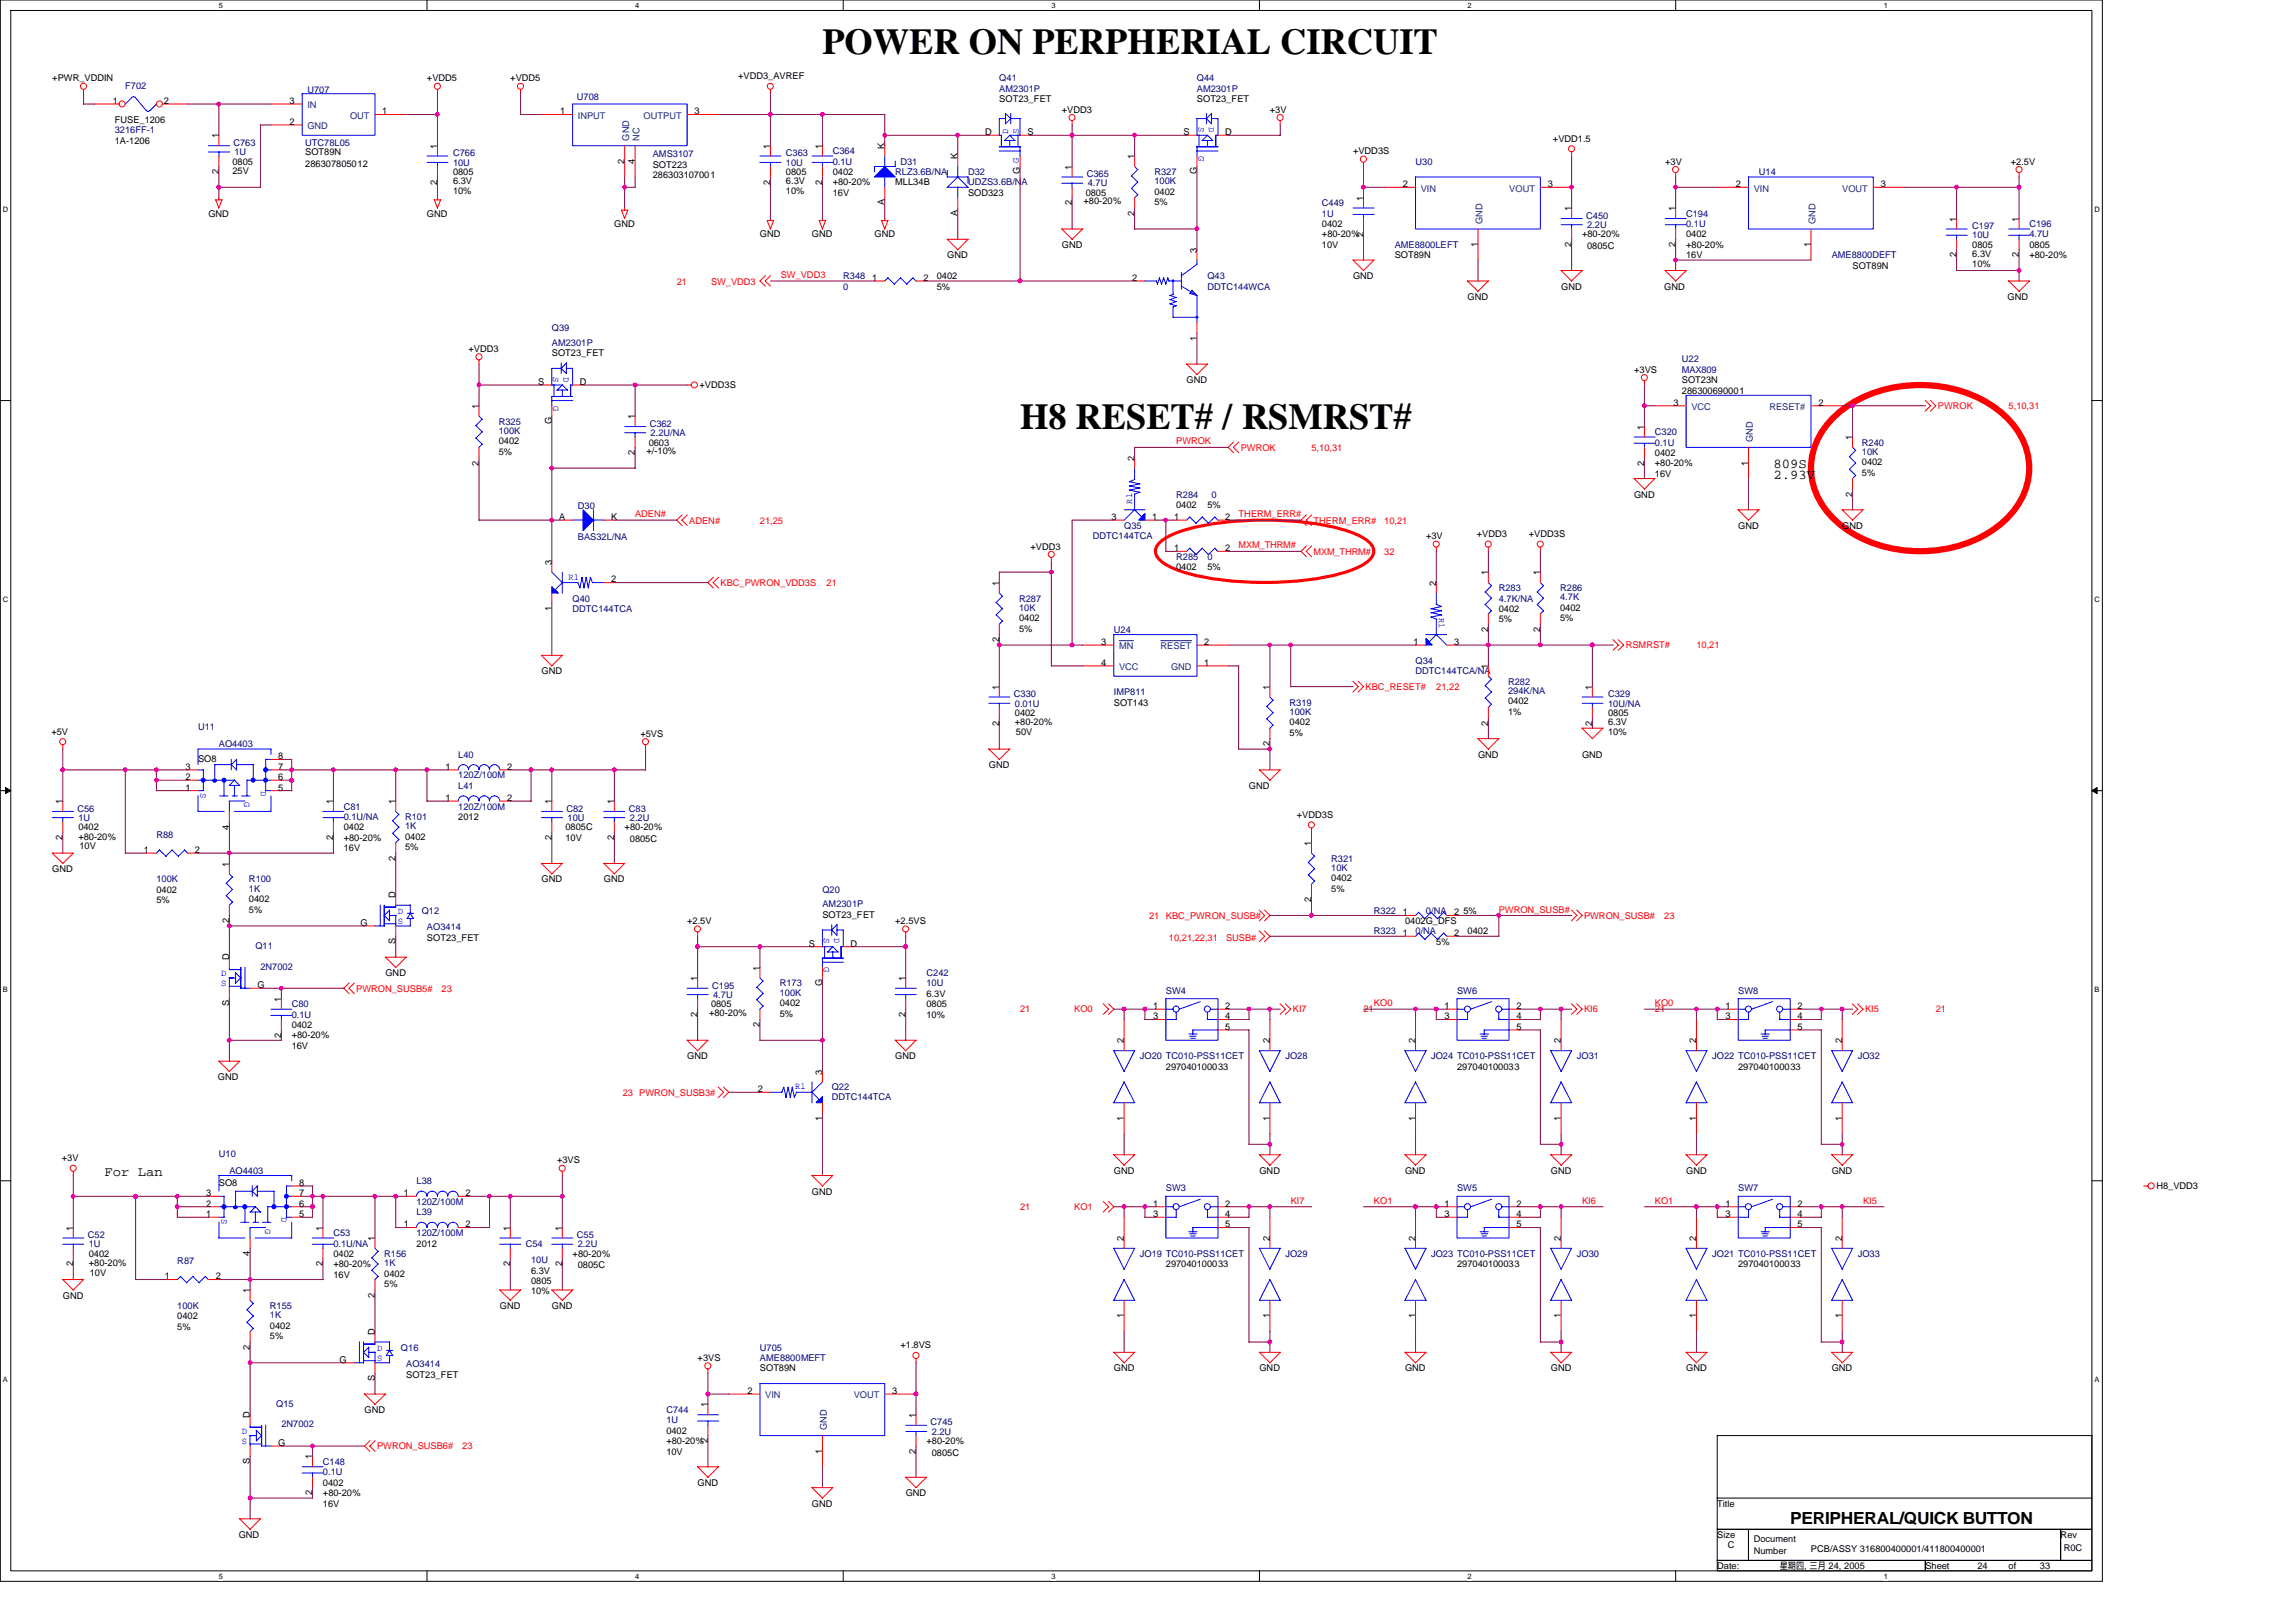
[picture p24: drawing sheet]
<svg xmlns="http://www.w3.org/2000/svg" width="297mm" height="210mm" viewBox="0 0 297 210" stroke-linecap="round" stroke-linejoin="round" font-family="sans-serif">
<defs><g id="words">
<g font-size="4.7">
<text x="106.4" y="7">POWER ON PERPHERIAL CIRCUIT</text>
<text x="132" y="55.5">H8 RESET# / RSMRST#</text>
</g>
<text font-size="2.2" x="231.6" y="197.2">PERIPHERAL/QUICK BUTTON</text>
<g font-size="1.8">
<text x="229.4" y="60.6">809S</text>
<text x="229.4" y="62">2.93V</text>
<text x="13.5" y="152.2">For Lan</text>
</g>
<g font-size="1.2">
<text x="6.8" y="10.5">+PWR_VDDIN</text>
<text x="55.2" y="10.5">+VDD5</text>
<text x="66" y="10.5">+VDD5</text>
<text x="95.5" y="10.3">+VDD3_AVREF</text>
<text x="14.6" y="13.4">1</text>
<text x="14.9" y="15.9">FUSE_1206</text>
<text x="21.2" y="13.4">2</text>
<text x="28.3" y="17.9" transform="rotate(-90 28.3 17.9)">1</text>
<text x="37.5" y="16.2">2</text>
<text x="37.5" y="13.4">3</text>
<text x="49.5" y="14.8">1</text>
<text x="72.5" y="14.8">1</text>
<text x="89.8" y="14.8">3</text>
<text x="127.5" y="17.5">D</text>
<text x="129.3" y="13.2">SOT23_FET</text>
<text x="132.9" y="17.5">S</text>
<text x="137.4" y="14.6">+VDD3</text>
<text x="153.1" y="17.5">S</text>
<text x="154.9" y="13.2">SOT23_FET</text>
<text x="158.5" y="17.5">D</text>
<text x="164.3" y="14.6">+3V</text>
<text x="14.9" y="18.6">1A-1206</text>
<text x="28.3" y="22.5" transform="rotate(-90 28.3 22.5)">2</text>
<text x="30.1" y="22.5">25V</text>
<text x="30.1" y="21.3">0805</text>
<text x="39.5" y="20.1">SOT89N</text>
<text x="39.5" y="21.6">286307805012</text>
<text x="56.6" y="23.9" transform="rotate(-90 56.6 23.9)">2</text>
<text x="56.6" y="19.2" transform="rotate(-90 56.6 19.2)">1</text>
<text x="58.6" y="23.9">6.3V</text>
<text x="58.6" y="22.6">0805</text>
<text x="80.8" y="21.2" transform="rotate(-90 80.8 21.2)">2</text>
<text x="82.1" y="21.2" transform="rotate(-90 82.1 21.2)">4</text>
<text x="84.5" y="21.7">SOT223</text>
<text x="84.5" y="23.1">286303107001</text>
<text x="99.6" y="23.9" transform="rotate(-90 99.6 23.9)">2</text>
<text x="99.6" y="19.2" transform="rotate(-90 99.6 19.2)">1</text>
<text x="101.7" y="23.9">6.3V</text>
<text x="101.7" y="22.6">0805</text>
<text x="106.4" y="23.9" transform="rotate(-90 106.4 23.9)">2</text>
<text x="106.4" y="19.2" transform="rotate(-90 106.4 19.2)">1</text>
<text x="107.7" y="22.6">0402</text>
<text x="114.4" y="19.2" transform="rotate(-90 114.4 19.2)">K</text>
<text x="123.9" y="20.6" transform="rotate(-90 123.9 20.6)">K</text>
<text x="131.9" y="22.5" transform="rotate(-90 131.9 22.5)">G G</text>
<text x="138.7" y="21.9" transform="rotate(-90 138.7 21.9)">1</text>
<text x="146.8" y="20.6" transform="rotate(-90 146.8 20.6)">1</text>
<text x="154.8" y="22.5" transform="rotate(-90 154.8 22.5)">G</text>
<text x="175" y="20">+VDD3S</text>
<text x="200.9" y="18.3">+VDD1.5</text>
<text x="215.4" y="21.3">+3V</text>
<text x="260.1" y="21.3">+2.5V</text>
<text x="27" y="28">GND</text>
<text x="55.2" y="28">GND</text>
<text x="58.6" y="25.1">10%</text>
<text x="79.5" y="29.4">GND</text>
<text x="101.7" y="25.1">10%</text>
<text x="107.7" y="25.3">16V</text>
<text x="107.7" y="24">+80-20%</text>
<text x="114.4" y="26.6" transform="rotate(-90 114.4 26.6)">A</text>
<text x="115.8" y="24">MLL34B</text>
<text x="123.9" y="27.9" transform="rotate(-90 123.9 27.9)">A</text>
<text x="125.2" y="25.3">SOD323</text>
<text x="138.7" y="26.6" transform="rotate(-90 138.7 26.6)">2</text>
<text x="140.2" y="26.4">+80-20%</text>
<text x="140.5" y="25.3">0805</text>
<text x="146.8" y="27.9" transform="rotate(-90 146.8 27.9)">2</text>
<text x="149.3" y="25.2">0402</text>
<text x="149.3" y="26.5">5%</text>
<text x="171" y="29.4">0402</text>
<text x="176.4" y="26" transform="rotate(-90 176.4 26)">1</text>
<text x="181.5" y="24.2">2</text>
<text x="200.2" y="24.2">3</text>
<text x="203.3" y="27.3" transform="rotate(-90 203.3 27.3)">1</text>
<text x="216.8" y="27.3" transform="rotate(-90 216.8 27.3)">1</text>
<text x="224.6" y="24.2">2</text>
<text x="243.3" y="24.2">3</text>
<text x="253.1" y="28.7" transform="rotate(-90 253.1 28.7)">1</text>
<text x="261.2" y="28.7" transform="rotate(-90 261.2 28.7)">1</text>
<text x="98.3" y="30.7">GND</text>
<text x="105" y="30.7">GND</text>
<text x="113.1" y="30.7">GND</text>
<text x="122.6" y="33.4">GND</text>
<text x="137.4" y="32.1">GND</text>
<text x="154.8" y="32.7" transform="rotate(-90 154.8 32.7)">3</text>
<text x="171" y="32.1">10V</text>
<text x="171" y="30.7">+80-20%</text>
<text x="176.4" y="30.6" transform="rotate(-90 176.4 30.6)">2</text>
<text x="180.4" y="33.4">SOT89N</text>
<text x="191.2" y="32" transform="rotate(-90 191.2 32)">1</text>
<text x="203.3" y="32" transform="rotate(-90 203.3 32)">2</text>
<text x="204.7" y="30.7">+80-20%</text>
<text x="205.3" y="32.2">0805C</text>
<text x="216.8" y="32" transform="rotate(-90 216.8 32)">2</text>
<text x="218.1" y="30.7">0402</text>
<text x="218.1" y="33.4">16V</text>
<text x="218.1" y="32.1">+80-20%</text>
<text x="234.3" y="32" transform="rotate(-90 234.3 32)">1</text>
<text x="239.7" y="34.8">SOT89N</text>
<text x="253.1" y="33.3" transform="rotate(-90 253.1 33.3)">2</text>
<text x="255.2" y="33.3">6.3V</text>
<text x="255.2" y="32.1">0805</text>
<text x="255.2" y="34.5">10%</text>
<text x="261.2" y="33.3" transform="rotate(-90 261.2 33.3)">2</text>
<text x="262.5" y="32.1">0805</text>
<text x="262.5" y="33.4">+80-20%</text>
<text x="112.8" y="36.3">1</text>
<text x="119.5" y="36.3">2</text>
<text x="121.2" y="36.1">0402</text>
<text x="121.2" y="37.5">5%</text>
<text x="146.5" y="36.3">2</text>
<text x="175" y="36.1">GND</text>
<text x="189.9" y="38.8">GND</text>
<text x="202" y="37.5">GND</text>
<text x="215.3" y="37.5">GND</text>
<text x="259.7" y="38.8">GND</text>
<text x="60.6" y="45.5">+VDD3</text>
<text x="71.4" y="46.1">SOT23_FET</text>
<text x="154.8" y="44.1" transform="rotate(-90 154.8 44.1)">1</text>
<text x="62" y="52.9" transform="rotate(-90 62 52.9)">1</text>
<text x="69.6" y="49.8">S</text>
<text x="75" y="49.8">D</text>
<text x="90.5" y="50.2">+VDD3S</text>
<text x="153.5" y="49.6">GND</text>
<text x="211.4" y="48.2">+3VS</text>
<text x="216.5" y="52.5">3</text>
<text x="217.6" y="49.6">SOT23N</text>
<text x="217.6" y="50.9">286300690001</text>
<text x="235.2" y="52.5">2</text>
<text x="64.5" y="57.5">0402</text>
<text x="64.5" y="58.9">5%</text>
<text x="71.4" y="54.9" transform="rotate(-90 71.4 54.9)">G</text>
<text x="82.1" y="58.9" transform="rotate(-90 82.1 58.9)">2</text>
<text x="82.1" y="54.3" transform="rotate(-90 82.1 54.3)">1</text>
<text x="83.6" y="58.7">+/-10%</text>
<text x="83.9" y="57.7">0603</text>
<text x="146.8" y="59.6" transform="rotate(-90 146.8 59.6)">2</text>
<text x="212.7" y="55.6" transform="rotate(-90 212.7 55.6)">1</text>
<text x="214.1" y="59">0402</text>
<text x="239.6" y="56.9" transform="rotate(-90 239.6 56.9)">1</text>
<text x="62" y="60.2" transform="rotate(-90 62 60.2)">2</text>
<text x="152.2" y="65.7">0402</text>
<text x="156.2" y="65.7">5%</text>
<text x="211.4" y="64.4">GND</text>
<text x="212.7" y="60.2" transform="rotate(-90 212.7 60.2)">2</text>
<text x="214.1" y="61.7">16V</text>
<text x="214.1" y="60.3">+80-20%</text>
<text x="226.2" y="60.2" transform="rotate(-90 226.2 60.2)">1</text>
<text x="239.6" y="64.3" transform="rotate(-90 239.6 64.3)">2</text>
<text x="240.9" y="60.2">0402</text>
<text x="240.9" y="61.6">5%</text>
<text x="72.3" y="67.3">A</text>
<text x="79.1" y="67.3">K</text>
<text x="133.3" y="71.1">+VDD3</text>
<text x="143.8" y="67.3">3</text>
<text x="149.1" y="67.3">1</text>
<text x="151.9" y="71.3">1</text>
<text x="151.9" y="67.3">1</text>
<text x="158.5" y="71.3">2</text>
<text x="158.5" y="67.3">2</text>
<text x="184.5" y="69.8">+3V</text>
<text x="191.1" y="69.5">+VDD3</text>
<text x="197.8" y="69.5">+VDD3S</text>
<text x="224.9" y="68.4">GND</text>
<text x="238.3" y="68.4">GND</text>
<text x="71.4" y="73.1" transform="rotate(-90 71.4 73.1)">3</text>
<text x="79.1" y="75.4">2</text>
<text x="129.3" y="75.8" transform="rotate(-90 129.3 75.8)">1</text>
<text x="152.2" y="73.8">0402</text>
<text x="156.2" y="73.8">5%</text>
<text x="185.8" y="75.8" transform="rotate(-90 185.8 75.8)">2</text>
<text x="192.5" y="74.4" transform="rotate(-90 192.5 74.4)">1</text>
<text x="199.3" y="74.4" transform="rotate(-90 199.3 74.4)">1</text>
<text x="71.4" y="79.1" transform="rotate(-90 71.4 79.1)">1</text>
<text x="129.3" y="83.1" transform="rotate(-90 129.3 83.1)">2</text>
<text x="131.8" y="80.4">0402</text>
<text x="131.8" y="81.7">5%</text>
<text x="142.5" y="83.5">3</text>
<text x="155.8" y="83.5">2</text>
<text x="182.9" y="83.5">1</text>
<text x="188.1" y="83.5">3</text>
<text x="192.5" y="81.8" transform="rotate(-90 192.5 81.8)">2</text>
<text x="193.9" y="79.2">0402</text>
<text x="193.9" y="80.5">5%</text>
<text x="199.3" y="81.8" transform="rotate(-90 199.3 81.8)">2</text>
<text x="201.8" y="79.1">0402</text>
<text x="201.8" y="80.4">5%</text>
<text x="70.1" y="87.3">GND</text>
<text x="129.3" y="89.3" transform="rotate(-90 129.3 89.3)">1</text>
<text x="142.5" y="86.1">4</text>
<text x="155.8" y="86.1">1</text>
<text x="164.3" y="89.3" transform="rotate(-90 164.3 89.3)">1</text>
<text x="192.5" y="86.6" transform="rotate(-90 192.5 86.6)">1</text>
<text x="206" y="89.3" transform="rotate(-90 206 89.3)">1</text>
<text x="6.6" y="95.1">+5V</text>
<text x="82.8" y="95.3">+5VS</text>
<text x="129.3" y="93.9" transform="rotate(-90 129.3 93.9)">2</text>
<text x="131.3" y="92.6">0402</text>
<text x="131.3" y="93.9">+80-20%</text>
<text x="131.4" y="95.1">50V</text>
<text x="144.1" y="91.3">SOT143</text>
<text x="166.8" y="93.9">0402</text>
<text x="166.8" y="95.2">5%</text>
<text x="192.5" y="93.9" transform="rotate(-90 192.5 93.9)">2</text>
<text x="195.1" y="91.2">0402</text>
<text x="195.1" y="92.5">1%</text>
<text x="206" y="93.9" transform="rotate(-90 206 93.9)">2</text>
<text x="208" y="93.9">6.3V</text>
<text x="208" y="92.6">0805</text>
<text x="208" y="95.1">10%</text>
<text x="24" y="99.6">3</text>
<text x="24" y="100.9">2</text>
<text x="25.6" y="98.6">SO8</text>
<text x="36" y="98.3">8</text>
<text x="36" y="99.6">7</text>
<text x="36" y="100.9">6</text>
<text x="57.7" y="99.6">1</text>
<text x="65.6" y="99.6">2</text>
<text x="127.9" y="99.4">GND</text>
<text x="164.3" y="96.6" transform="rotate(-90 164.3 96.6)">2</text>
<text x="191.2" y="98">GND</text>
<text x="204.7" y="98">GND</text>
<text x="8.1" y="104.1" transform="rotate(-90 8.1 104.1)">1</text>
<text x="10.1" y="107.5">0402</text>
<text x="24" y="102.3">1</text>
<text x="29.7" y="107.4" transform="rotate(-90 29.7 107.4)">4</text>
<text x="36" y="102.3">5</text>
<text x="43.1" y="104.1" transform="rotate(-90 43.1 104.1)">1</text>
<text x="44.5" y="107.5">0402</text>
<text x="51.2" y="104.1" transform="rotate(-90 51.2 104.1)">1</text>
<text x="57.7" y="103.7">1</text>
<text x="59.3" y="106.1">2012</text>
<text x="65.6" y="103.7">2</text>
<text x="71.4" y="104.1" transform="rotate(-90 71.4 104.1)">1</text>
<text x="73.1" y="107.5">0805C</text>
<text x="79.5" y="104.1" transform="rotate(-90 79.5 104.1)">1</text>
<text x="80.8" y="107.5">+80-20%</text>
<text x="161.6" y="102.1">GND</text>
<text x="167.8" y="105.8">+VDD3S</text>
<text x="6.8" y="112.8">GND</text>
<text x="8.1" y="108.7" transform="rotate(-90 8.1 108.7)">2</text>
<text x="10.1" y="108.7">+80-20%</text>
<text x="10.3" y="109.9">10V</text>
<text x="18.6" y="110.4">1</text>
<text x="25.2" y="110.4">2</text>
<text x="29.7" y="112.1" transform="rotate(-90 29.7 112.1)">1</text>
<text x="43.1" y="108.7" transform="rotate(-90 43.1 108.7)">2</text>
<text x="44.5" y="110.2">16V</text>
<text x="44.5" y="108.8">+80-20%</text>
<text x="51.2" y="111.4" transform="rotate(-90 51.2 111.4)">2</text>
<text x="52.4" y="108.7">0402</text>
<text x="52.4" y="110">5%</text>
<text x="71.4" y="108.7" transform="rotate(-90 71.4 108.7)">2</text>
<text x="73.1" y="108.8">10V</text>
<text x="79.5" y="108.7" transform="rotate(-90 79.5 108.7)">2</text>
<text x="81.5" y="108.9">0805C</text>
<text x="169.6" y="109.5" transform="rotate(-90 169.6 109.5)">1</text>
<text x="20.2" y="115.5">0402</text>
<text x="20.2" y="116.9">5%</text>
<text x="29.7" y="119.5" transform="rotate(-90 29.7 119.5)">2</text>
<text x="32.2" y="116.8">0402</text>
<text x="32.2" y="118.1">5%</text>
<text x="46.6" y="119.8">G</text>
<text x="51.2" y="116.2" transform="rotate(-90 51.2 116.2)">D</text>
<text x="70.1" y="114.2">GND</text>
<text x="78.1" y="114.2">GND</text>
<text x="88.9" y="119.6">+2.5V</text>
<text x="106.4" y="118.8">SOT23_FET</text>
<text x="115.8" y="119.6">+2.5VS</text>
<text x="169.6" y="116.8" transform="rotate(-90 169.6 116.8)">2</text>
<text x="172.2" y="114">0402</text>
<text x="172.2" y="115.4">5%</text>
<text x="181.5" y="118.4">1</text>
<text x="181.8" y="119.6">0402G_DFS</text>
<text x="188.1" y="118.4">2</text>
<text x="189.3" y="118.2">5%</text>
<text x="29.7" y="124.2" transform="rotate(-90 29.7 124.2)">D</text>
<text x="51.2" y="122.2" transform="rotate(-90 51.2 122.2)">S</text>
<text x="55.2" y="121.7">SOT23_FET</text>
<text x="98.3" y="125.6" transform="rotate(-90 98.3 125.6)">1</text>
<text x="104.6" y="122.5">S</text>
<text x="110" y="122.5">D</text>
<text x="181.5" y="121.1">1</text>
<text x="185.8" y="122.3">5%</text>
<text x="188.1" y="121.1">2</text>
<text x="189.9" y="120.9">0402</text>
<text x="29.7" y="130.2" transform="rotate(-90 29.7 130.2)">S</text>
<text x="33.3" y="127.9">G</text>
<text x="36.4" y="129.6" transform="rotate(-90 36.4 129.6)">1</text>
<text x="49.9" y="126.3">GND</text>
<text x="90.2" y="131.6" transform="rotate(-90 90.2 131.6)">2</text>
<text x="90.2" y="126.9" transform="rotate(-90 90.2 126.9)">1</text>
<text x="91.7" y="131.4">+80-20%</text>
<text x="92" y="130.3">0805</text>
<text x="100.9" y="130.2">0402</text>
<text x="100.9" y="131.6">5%</text>
<text x="106.4" y="127.6" transform="rotate(-90 106.4 127.6)">G</text>
<text x="117.2" y="131.6" transform="rotate(-90 117.2 131.6)">2</text>
<text x="117.2" y="126.9" transform="rotate(-90 117.2 126.9)">1</text>
<text x="119.9" y="129">6.3V</text>
<text x="119.9" y="130.3">0805</text>
<text x="119.9" y="131.7">10%</text>
<text x="149.2" y="130.6">1</text>
<text x="149.2" y="131.9">3</text>
<text x="158.5" y="130.6">2</text>
<text x="158.5" y="131.9">4</text>
<text x="186.9" y="130.6">1</text>
<text x="186.9" y="131.9">3</text>
<text x="196.2" y="130.6">2</text>
<text x="196.2" y="131.9">4</text>
<text x="223.2" y="130.6">1</text>
<text x="223.2" y="131.9">3</text>
<text x="232.6" y="130.6">2</text>
<text x="232.6" y="131.9">4</text>
<text x="36.4" y="134.3" transform="rotate(-90 36.4 134.3)">2</text>
<text x="37.7" y="133">0402</text>
<text x="37.7" y="135.7">16V</text>
<text x="37.7" y="134.4">+80-20%</text>
<text x="88.9" y="137.1">GND</text>
<text x="98.3" y="132.9" transform="rotate(-90 98.3 132.9)">2</text>
<text x="115.8" y="137.1">GND</text>
<text x="145.4" y="135" transform="rotate(-90 145.4 135)">2</text>
<text x="158.5" y="133.3">5</text>
<text x="164.3" y="135" transform="rotate(-90 164.3 135)">2</text>
<text x="183.1" y="135" transform="rotate(-90 183.1 135)">2</text>
<text x="196.2" y="133.3">5</text>
<text x="201.9" y="135" transform="rotate(-90 201.9 135)">2</text>
<text x="219.5" y="135" transform="rotate(-90 219.5 135)">2</text>
<text x="232.6" y="133.3">5</text>
<text x="238.3" y="135" transform="rotate(-90 238.3 135)">2</text>
<text x="28.2" y="139.8">GND</text>
<text x="98" y="141.3">2</text>
<text x="106.4" y="139.1" transform="rotate(-90 106.4 139.1)">3</text>
<text x="150.8" y="138.4">297040100033</text>
<text x="188.5" y="138.4">297040100033</text>
<text x="224.9" y="138.4">297040100033</text>
<text x="106.4" y="145.1" transform="rotate(-90 106.4 145.1)">1</text>
<text x="145.4" y="145.1" transform="rotate(-90 145.4 145.1)">1</text>
<text x="164.3" y="145.1" transform="rotate(-90 164.3 145.1)">1</text>
<text x="183.1" y="145.1" transform="rotate(-90 183.1 145.1)">1</text>
<text x="201.9" y="145.1" transform="rotate(-90 201.9 145.1)">1</text>
<text x="219.5" y="145.1" transform="rotate(-90 219.5 145.1)">1</text>
<text x="238.3" y="145.1" transform="rotate(-90 238.3 145.1)">1</text>
<text x="8" y="150.3">+3V</text>
<text x="26.7" y="154.8">3</text>
<text x="28.3" y="153.5">SO8</text>
<text x="38.7" y="153.5">8</text>
<text x="38.7" y="154.8">7</text>
<text x="52.3" y="154.8">1</text>
<text x="60.2" y="154.8">2</text>
<text x="72.1" y="150.5">+3VS</text>
<text x="105" y="154.6">GND</text>
<text x="144.1" y="151.9">GND</text>
<text x="162.9" y="151.9">GND</text>
<text x="181.8" y="151.9">GND</text>
<text x="200.6" y="151.9">GND</text>
<text x="218.1" y="151.9">GND</text>
<text x="237" y="151.9">GND</text>
<text x="279" y="153.9">H8_VDD3</text>
<text x="9.5" y="159.3" transform="rotate(-90 9.5 159.3)">1</text>
<text x="26.7" y="157.5">1</text>
<text x="26.7" y="156.1">2</text>
<text x="38.7" y="156.1">6</text>
<text x="38.7" y="157.5">5</text>
<text x="41.8" y="159.3" transform="rotate(-90 41.8 159.3)">1</text>
<text x="48.5" y="160.6" transform="rotate(-90 48.5 160.6)">1</text>
<text x="52.3" y="158.8">1</text>
<text x="53.9" y="161.3">2012</text>
<text x="60.2" y="158.8">2</text>
<text x="66" y="159.3" transform="rotate(-90 66 159.3)">1</text>
<text x="72.7" y="159.3" transform="rotate(-90 72.7 159.3)">1</text>
<text x="145.4" y="160.6" transform="rotate(-90 145.4 160.6)">2</text>
<text x="149.2" y="156.1">1</text>
<text x="149.2" y="157.5">3</text>
<text x="158.5" y="156.1">2</text>
<text x="158.5" y="157.5">4</text>
<text x="158.5" y="158.8">5</text>
<text x="164.3" y="160.6" transform="rotate(-90 164.3 160.6)">2</text>
<text x="183.1" y="160.6" transform="rotate(-90 183.1 160.6)">2</text>
<text x="186.9" y="156.1">1</text>
<text x="186.9" y="157.5">3</text>
<text x="196.2" y="156.1">2</text>
<text x="196.2" y="157.5">4</text>
<text x="196.2" y="158.8">5</text>
<text x="201.9" y="160.6" transform="rotate(-90 201.9 160.6)">2</text>
<text x="219.5" y="160.6" transform="rotate(-90 219.5 160.6)">2</text>
<text x="223.2" y="156.1">1</text>
<text x="223.2" y="157.5">3</text>
<text x="232.6" y="156.1">2</text>
<text x="232.6" y="157.5">4</text>
<text x="232.6" y="158.8">5</text>
<text x="238.3" y="160.6" transform="rotate(-90 238.3 160.6)">2</text>
<text x="9.5" y="163.9" transform="rotate(-90 9.5 163.9)">2</text>
<text x="11.5" y="162.6">0402</text>
<text x="11.5" y="163.9">+80-20%</text>
<text x="11.6" y="165.1">10V</text>
<text x="21.3" y="165.6">1</text>
<text x="27.9" y="165.6">2</text>
<text x="32.3" y="167.3" transform="rotate(-90 32.3 167.3)">1</text>
<text x="32.3" y="162.6" transform="rotate(-90 32.3 162.6)">4</text>
<text x="41.8" y="163.9" transform="rotate(-90 41.8 163.9)">2</text>
<text x="43.1" y="162.6">0402</text>
<text x="43.1" y="165.4">16V</text>
<text x="43.1" y="164">+80-20%</text>
<text x="48.5" y="167.9" transform="rotate(-90 48.5 167.9)">2</text>
<text x="49.7" y="165.2">0402</text>
<text x="49.7" y="166.6">5%</text>
<text x="66" y="163.9" transform="rotate(-90 66 163.9)">2</text>
<text x="68.7" y="164.8">6.3V</text>
<text x="68.7" y="166.2">0805</text>
<text x="68.7" y="167.5">10%</text>
<text x="72.7" y="163.9" transform="rotate(-90 72.7 163.9)">2</text>
<text x="74.1" y="162.6">+80-20%</text>
<text x="74.8" y="164.1">0805C</text>
<text x="150.8" y="164">297040100033</text>
<text x="188.5" y="164">297040100033</text>
<text x="224.9" y="164">297040100033</text>
<text x="8.1" y="168">GND</text>
<text x="22.9" y="170.7">0402</text>
<text x="22.9" y="172.1">5%</text>
<text x="34.9" y="171.9">0402</text>
<text x="34.9" y="173.3">5%</text>
<text x="48.5" y="172.7" transform="rotate(-90 48.5 172.7)">D</text>
<text x="64.7" y="169.4">GND</text>
<text x="71.4" y="169.4">GND</text>
<text x="145.4" y="170.6" transform="rotate(-90 145.4 170.6)">1</text>
<text x="164.3" y="170.6" transform="rotate(-90 164.3 170.6)">1</text>
<text x="183.1" y="170.6" transform="rotate(-90 183.1 170.6)">1</text>
<text x="201.9" y="170.6" transform="rotate(-90 201.9 170.6)">1</text>
<text x="219.5" y="170.6" transform="rotate(-90 219.5 170.6)">1</text>
<text x="238.3" y="170.6" transform="rotate(-90 238.3 170.6)">1</text>
<text x="32.3" y="174.7" transform="rotate(-90 32.3 174.7)">2</text>
<text x="43.9" y="176.3">G</text>
<text x="48.5" y="178.7" transform="rotate(-90 48.5 178.7)">S</text>
<text x="52.6" y="178.3">SOT23_FET</text>
<text x="90.3" y="176.1">+3VS</text>
<text x="98.3" y="177.5">SOT89N</text>
<text x="116.5" y="174.5">+1.8VS</text>
<text x="144.1" y="177.5">GND</text>
<text x="162.9" y="177.5">GND</text>
<text x="181.8" y="177.5">GND</text>
<text x="200.6" y="177.5">GND</text>
<text x="218.1" y="177.5">GND</text>
<text x="237" y="177.5">GND</text>
<text x="32.3" y="183.5" transform="rotate(-90 32.3 183.5)">D</text>
<text x="47.2" y="182.8">GND</text>
<text x="86.2" y="185.5">0402</text>
<text x="91.6" y="182.1" transform="rotate(-90 91.6 182.1)">1</text>
<text x="96.7" y="180.4">2</text>
<text x="115.4" y="180.4">3</text>
<text x="118.5" y="183.5" transform="rotate(-90 118.5 183.5)">1</text>
<text x="32.3" y="189.5" transform="rotate(-90 32.3 189.5)">S</text>
<text x="36" y="187.1">G</text>
<text x="40.4" y="188.9" transform="rotate(-90 40.4 188.9)">1</text>
<text x="86.2" y="188.2">10V</text>
<text x="86.2" y="186.9">+80-20%</text>
<text x="91.6" y="186.8" transform="rotate(-90 91.6 186.8)">2</text>
<text x="106.4" y="188.1" transform="rotate(-90 106.4 188.1)">1</text>
<text x="118.5" y="188.1" transform="rotate(-90 118.5 188.1)">2</text>
<text x="119.9" y="186.9">+80-20%</text>
<text x="120.5" y="188.4">0805C</text>
<text x="40.4" y="193.5" transform="rotate(-90 40.4 193.5)">2</text>
<text x="41.8" y="192.3">0402</text>
<text x="41.8" y="195">16V</text>
<text x="41.8" y="193.6">+80-20%</text>
<text x="90.3" y="192.3">GND</text>
<text x="105" y="195">GND</text>
<text x="117.2" y="193.6">GND</text>
<text x="222.2" y="195">Title</text>
<text x="30.9" y="199">GND</text>
<text x="222.2" y="199">Size</text>
<text x="222.2" y="203">Date:</text>
<text x="223.5" y="200.3">C</text>
<text x="226.9" y="199.5">Document</text>
<text x="226.9" y="201.1">Number</text>
<text x="230.2" y="203">星期四, 三月 24, 2005</text>
<text x="234.3" y="200.9">PCB/ASSY 316800400001/411800400001</text>
<text x="249.1" y="203">Sheet</text>
<text x="255.8" y="203">24</text>
<text x="259.9" y="203">of</text>
<text x="263.9" y="203">33</text>
<text x="266.6" y="199">Rev</text>
<text x="267" y="200.7">R0C</text>
</g>
<g font-size="1.2" fill="#000080">
<text x="16.2" y="11.5">F702</text>
<text x="129.3" y="10.5">Q41</text>
<text x="129.3" y="11.9">AM2301P</text>
<text x="154.9" y="10.5">Q44</text>
<text x="154.9" y="11.9">AM2301P</text>
<text x="14.9" y="17.3">3216FF-1</text>
<text x="39.8" y="12">U707</text>
<text x="74.6" y="13">U708</text>
<text x="30.2" y="18.9">C763</text>
<text x="30.3" y="20.1">1U</text>
<text x="39.5" y="18.9">UTC78L05</text>
<text x="58.6" y="20.2">C766</text>
<text x="58.6" y="21.4">10U</text>
<text x="84.5" y="20.4">AMS3107</text>
<text x="101.7" y="20.2">C363</text>
<text x="101.7" y="21.4">10U</text>
<text x="107.7" y="20">C364</text>
<text x="107.7" y="21.3">0.1U</text>
<text x="115.8" y="22.6">RLZ3.6B/NA</text>
<text x="116.5" y="21.3">D31</text>
<text x="125.2" y="22.6">D32</text>
<text x="140.6" y="22.9">C365</text>
<text x="149.3" y="22.6">R327</text>
<text x="149.3" y="23.9">100K</text>
<text x="183.1" y="21.3">U30</text>
<text x="227.6" y="22.6">U14</text>
<text x="125.2" y="24">UDZS3.6B/NA</text>
<text x="140.7" y="24.1">4.7U</text>
<text x="171" y="26.7">C449</text>
<text x="171" y="28">1U</text>
<text x="205.2" y="28.3">C450</text>
<text x="205.3" y="29.5">2.2U</text>
<text x="218.1" y="28">C194</text>
<text x="218.1" y="29.4">0.1U</text>
<text x="255.2" y="29.7">C197</text>
<text x="262.5" y="29.4">C196</text>
<text x="180.4" y="32.1">AME8800LEFT</text>
<text x="237" y="33.4">AME8800DEFT</text>
<text x="255.2" y="30.9">10U</text>
<text x="262.5" y="30.7">4.7U</text>
<text x="109.1" y="36.1">R348</text>
<text x="109.1" y="37.5">0</text>
<text x="156.2" y="36.1">Q43</text>
<text x="156.2" y="37.5">DDTC144WCA</text>
<text x="71.4" y="42.8">Q39</text>
<text x="71.4" y="44.7">AM2301P</text>
<text x="217.6" y="46.9">U22</text>
<text x="217.6" y="48.2">MAX809</text>
<text x="64.5" y="54.9">R325</text>
<text x="64.5" y="56.2">100K</text>
<text x="84" y="55.2">C362</text>
<text x="84.2" y="56.4">2.2U/NA</text>
<text x="214.1" y="56.3">C320</text>
<text x="214.1" y="57.7">0.1U</text>
<text x="240.9" y="57.7">R240</text>
<text x="240.9" y="58.9">10K</text>
<text x="74.8" y="65.9">D30</text>
<text x="152.2" y="64.4">R284</text>
<text x="156.7" y="64.4">0</text>
<text x="74.8" y="69.9">BAS32L/NA</text>
<text x="141.4" y="69.8">DDTC144TCA</text>
<text x="145.4" y="68.4">Q35</text>
<text x="74.1" y="77.9">Q40</text>
<text x="131.8" y="77.9">R287</text>
<text x="152.2" y="72.5">R285</text>
<text x="156.2" y="72.5">0</text>
<text x="193.9" y="76.5">R283</text>
<text x="193.9" y="77.9">4.7K/NA</text>
<text x="201.8" y="76.5">R286</text>
<text x="201.8" y="77.7">4.7K</text>
<text x="74.1" y="79.2">DDTC144TCA</text>
<text x="131.8" y="79.1">10K</text>
<text x="144.1" y="81.9">U24</text>
<text x="144.1" y="90">IMP811</text>
<text x="183.1" y="85.9">Q34</text>
<text x="183.1" y="87.3">DDTC144TCA/NA</text>
<text x="195.1" y="88.6">R282</text>
<text x="195.1" y="89.8">294K/NA</text>
<text x="25.6" y="94.5">U11</text>
<text x="131.2" y="90.2">C330</text>
<text x="131.3" y="91.4">0.01U</text>
<text x="166.8" y="91.3">R319</text>
<text x="166.8" y="92.5">100K</text>
<text x="208" y="90.2">C329</text>
<text x="208" y="91.4">10U/NA</text>
<text x="28.3" y="96.7">AO4403</text>
<text x="59.3" y="98">L40</text>
<text x="59.3" y="100.7">120Z/100M</text>
<text x="10" y="105">C56</text>
<text x="10.1" y="106.3">1U</text>
<text x="44.5" y="104.8">C81</text>
<text x="44.5" y="106.1">0.1U/NA</text>
<text x="52.4" y="106.1">R101</text>
<text x="52.4" y="107.3">1K</text>
<text x="59.3" y="102.1">L41</text>
<text x="59.3" y="104.8">120Z/100M</text>
<text x="73.3" y="105">C82</text>
<text x="73.4" y="106.3">10U</text>
<text x="81.4" y="105">C83</text>
<text x="81.5" y="106.3">2.2U</text>
<text x="20.2" y="108.4">R88</text>
<text x="172.2" y="111.5">R321</text>
<text x="172.2" y="112.7">10K</text>
<text x="20.2" y="114.2">100K</text>
<text x="32.2" y="114.2">R100</text>
<text x="32.2" y="115.4">1K</text>
<text x="54.6" y="118.2">Q12</text>
<text x="106.4" y="115.5">Q20</text>
<text x="106.4" y="117.4">AM2301P</text>
<text x="177.8" y="118.2">R322</text>
<text x="184.5" y="118.2">0/NA</text>
<text x="33" y="122.8">Q11</text>
<text x="33.7" y="125.5">2N7002</text>
<text x="55.2" y="120.4">AO3414</text>
<text x="177.8" y="120.9">R323</text>
<text x="183.1" y="120.9">0/NA</text>
<text x="37.7" y="130.3">C80</text>
<text x="37.7" y="131.7">0.1U</text>
<text x="92.1" y="127.9">C195</text>
<text x="92.3" y="129.1">4.7U</text>
<text x="100.9" y="127.7">R173</text>
<text x="100.9" y="128.9">100K</text>
<text x="119.9" y="126.3">C242</text>
<text x="119.9" y="127.7">10U</text>
<text x="150.8" y="128.6">SW4</text>
<text x="188.5" y="128.6">SW6</text>
<text x="224.9" y="128.6">SW8</text>
<text x="147.5" y="137.1">JO20 TC010-PSS11CET</text>
<text x="166.3" y="137.1">JO28</text>
<text x="185.1" y="137.1">JO24 TC010-PSS11CET</text>
<text x="204" y="137.1">JO31</text>
<text x="221.5" y="137.1">JO22 TC010-PSS11CET</text>
<text x="240.3" y="137.1">JO32</text>
<text x="107.6" y="141.1">Q22</text>
<text x="107.6" y="142.3">DDTC144TCA</text>
<text x="28.3" y="149.7">U10</text>
<text x="29.7" y="151.9">AO4403</text>
<text x="53.9" y="153.2">L38</text>
<text x="53.9" y="155.9">120Z/100M</text>
<text x="150.8" y="154.2">SW3</text>
<text x="188.5" y="154.2">SW5</text>
<text x="224.9" y="154.2">SW7</text>
<text x="11.4" y="160.2">C52</text>
<text x="11.5" y="161.4">1U</text>
<text x="43.1" y="160">C53</text>
<text x="43.1" y="161.3">0.1U/NA</text>
<text x="53.9" y="157.3">L39</text>
<text x="53.9" y="160">120Z/100M</text>
<text x="68" y="161.3">C54</text>
<text x="74.6" y="160.2">C55</text>
<text x="74.8" y="161.4">2.2U</text>
<text x="22.9" y="163.6">R87</text>
<text x="49.7" y="162.6">R156</text>
<text x="49.7" y="163.9">1K</text>
<text x="68.7" y="163.5">10U</text>
<text x="147.5" y="162.6">JO19 TC010-PSS11CET</text>
<text x="166.3" y="162.6">JO29</text>
<text x="185.1" y="162.6">JO23 TC010-PSS11CET</text>
<text x="204" y="162.6">JO30</text>
<text x="221.5" y="162.6">JO21 TC010-PSS11CET</text>
<text x="240.3" y="162.6">JO33</text>
<text x="22.9" y="169.4">100K</text>
<text x="34.9" y="169.4">R155</text>
<text x="34.9" y="170.6">1K</text>
<text x="51.9" y="174.8">Q16</text>
<text x="52.6" y="176.9">AO3414</text>
<text x="98.3" y="174.8">U705</text>
<text x="98.3" y="176.1">AME8800MEFT</text>
<text x="35.7" y="182">Q15</text>
<text x="36.4" y="184.7">2N7002</text>
<text x="86.2" y="182.8">C744</text>
<text x="86.2" y="184.2">1U</text>
<text x="120.4" y="184.5">C745</text>
<text x="120.5" y="185.7">2.2U</text>
<text x="41.8" y="189.6">C148</text>
<text x="41.8" y="190.9">0.1U</text>
</g>
<g font-size="1.2" fill="#004080">
<text x="39.8" y="16.7">GND</text>
<text x="39.8" y="14">IN</text>
<text x="45.3" y="15.4">OUT</text>
<text x="74.8" y="15.4">INPUT</text>
<text x="83.3" y="15.4">OUTPUT</text>
<text x="81.4" y="18.2" transform="rotate(-90 81.4 18.2)">GND</text>
<text x="82.7" y="18.2" transform="rotate(-90 82.7 18.2)">NC</text>
<text x="183.8" y="24.8">VIN</text>
<text x="191.8" y="29" transform="rotate(-90 191.8 29)">GND</text>
<text x="195.3" y="24.8">VOUT</text>
<text x="226.9" y="24.8">VIN</text>
<text x="234.9" y="29" transform="rotate(-90 234.9 29)">GND</text>
<text x="238.3" y="24.8">VOUT</text>
<text x="218.8" y="53.1">VCC</text>
<text x="228.9" y="53.1">RESET#</text>
<text x="226.8" y="57.2" transform="rotate(-90 226.8 57.2)">GND</text>
<text x="144.8" y="86.7">VCC</text>
<text x="144.8" y="84">MN</text>
<text x="150.2" y="84">RESET</text>
<text x="151.5" y="86.7">GND</text>
<text x="99" y="181">VIN</text>
<text x="107" y="185.1" transform="rotate(-90 107 185.1)">GND</text>
<text x="110.4" y="181">VOUT</text>
</g>
<g font-size="1.2" fill="#00f">
<text x="130.4" y="17.4" transform="rotate(-90 130.4 17.4)">D</text>
<text x="131.8" y="17.4" transform="rotate(-90 131.8 17.4)">S</text>
<text x="155" y="16.4" transform="rotate(90 155 16.4)">S</text>
<text x="156.4" y="16.4" transform="rotate(90 156.4 16.4)">D</text>
<text x="155" y="20.2" transform="rotate(90 155 20.2)">G</text>
<text x="71.6" y="48.7" transform="rotate(90 71.6 48.7)">S</text>
<text x="71.6" y="52.5" transform="rotate(90 71.6 52.5)">G</text>
<text x="72.9" y="48.7" transform="rotate(90 72.9 48.7)">D</text>
<text x="146.5" y="65.2" transform="rotate(-90 146.5 65.2)">R1</text>
<text x="73.6" y="75">R1</text>
<text x="186.1" y="80" transform="rotate(90 186.1 80)">R1</text>
<text x="25.9" y="102.6" transform="rotate(90 25.9 102.6)">S</text>
<text x="31.6" y="103.8" transform="rotate(90 31.6 103.8)">G</text>
<text x="33.7" y="102.3" transform="rotate(90 33.7 102.3)">D</text>
<text x="51.5" y="118.2">D</text>
<text x="51.5" y="119.6">S</text>
<text x="106.6" y="121.4" transform="rotate(90 106.6 121.4)">S</text>
<text x="106.6" y="125.2" transform="rotate(90 106.6 125.2)">G</text>
<text x="107.9" y="121.4" transform="rotate(90 107.9 121.4)">D</text>
<text x="28.6" y="126.3">D</text>
<text x="28.6" y="127.7">S</text>
<text x="102.9" y="141">R1</text>
<text x="28.6" y="157.8" transform="rotate(90 28.6 157.8)">S</text>
<text x="34.3" y="159" transform="rotate(90 34.3 159)">G</text>
<text x="36.4" y="157.5" transform="rotate(90 36.4 157.5)">D</text>
<text x="48.8" y="174.8">D</text>
<text x="48.8" y="176.1">S</text>
<text x="31.3" y="185.5">D</text>
<text x="31.3" y="186.9">S</text>
</g>
<g font-size="1.2" fill="#f00">
<text x="101" y="36">SW_VDD3</text>
<text x="87.5" y="36.9">21</text>
<text x="92" y="36.9">SW_VDD3</text>
<text x="250.7" y="52.9">PWROK</text>
<text x="259.9" y="52.9">5,10,31</text>
<text x="152.2" y="57.5">PWROK</text>
<text x="160.5" y="58.3">PWROK</text>
<text x="169.7" y="58.3">5,10,31</text>
<text x="82.2" y="66.9">ADEN#</text>
<text x="89.2" y="67.8">ADEN#</text>
<text x="98.3" y="67.8">21,25</text>
<text x="160.2" y="71">MXM_THRM#</text>
<text x="160.2" y="66.9">THERM_ERR#</text>
<text x="169.9" y="67.8">THERM_ERR#</text>
<text x="169.9" y="71.8">MXM_THRM#</text>
<text x="179.1" y="71.8">32</text>
<text x="179.1" y="67.8">10,21</text>
<text x="93.2" y="75.8">KBC_PWRON_VDD3S</text>
<text x="106.9" y="75.8">21</text>
<text x="210.3" y="83.9">RSMRST#</text>
<text x="219.5" y="83.9">10,21</text>
<text x="176.7" y="89.3">KBC_RESET#</text>
<text x="185.8" y="89.3">21,22</text>
<text x="148.7" y="118.9">21 KBC_PWRON_SUSB#</text>
<text x="193.9" y="118.1">PWRON_SUSB#</text>
<text x="204.9" y="118.9">PWRON_SUSB#</text>
<text x="215.3" y="118.9">23</text>
<text x="151.2" y="121.7">10,21,22,31</text>
<text x="158.6" y="121.7">SUSB#</text>
<text x="46.1" y="128.3">PWRON_SUSB5#</text>
<text x="57.1" y="128.3">23</text>
<text x="132" y="131">21</text>
<text x="139" y="131">KO0</text>
<text x="167.3" y="131">KI7</text>
<text x="176.4" y="131">21</text>
<text x="177.8" y="130.2">KO0</text>
<text x="204.9" y="131">KI6</text>
<text x="214.1" y="130.2">KO0</text>
<text x="214.1" y="131">21</text>
<text x="241.3" y="131">KI5</text>
<text x="250.4" y="131">21</text>
<text x="80.6" y="141.8">23 PWRON_SUSB3#</text>
<text x="167" y="155.8">KI7</text>
<text x="177.8" y="155.8">KO1</text>
<text x="204.7" y="155.8">KI6</text>
<text x="214.1" y="155.8">KO1</text>
<text x="241" y="155.8">KI5</text>
<text x="132" y="156.6">21</text>
<text x="139" y="156.6">KO1</text>
<text x="48.8" y="187.6">PWRON_SUSB6#</text>
<text x="59.8" y="187.6">23</text>
</g>
<g font-size="1">
<text x="28.3" y="1">5</text>
<text x="82.2" y="1">4</text>
<text x="136" y="1">3</text>
<text x="189.9" y="1">2</text>
<text x="243.7" y="1">1</text>
<text x=".4" y="27.4">D</text>
<text x="271" y="27.4">D</text>
<text x=".4" y="77.9">C</text>
<text x="271" y="77.9">C</text>
<text x=".4" y="128.4">B</text>
<text x="271" y="128.4">B</text>
<text x=".4" y="178.9">A</text>
<text x="271" y="178.9">A</text>
<text x="28.3" y="204.3">5</text>
<text x="82.2" y="204.3">4</text>
<text x="136" y="204.3">3</text>
<text x="189.9" y="204.3">2</text>
<text x="243.7" y="204.3">1</text>
</g>
</g></defs>
<path d="M0 0h272v204.6h-272zM1.4 1.4h269.2v201.9h-269.2z" fill="none" stroke="#000" stroke-width=".13"/>
<g fill="#fff">
<path d="M28.3 .1h.5v1.1h-.5z"/>
<path d="M28.3 203.4h.5v1.1h-.5z"/>
</g>
<path d="M55.2 0v1.4M55.2 203.3v1.3" fill="none" stroke="#000" stroke-width=".13"/>
<g fill="#fff">
<path d="M82.2 .1h.5v1.1h-.5z"/>
<path d="M82.2 203.4h.5v1.1h-.5z"/>
</g>
<path d="M109.1 0v1.4M109.1 203.3v1.3" fill="none" stroke="#000" stroke-width=".13"/>
<g fill="#fff">
<path d="M136 .1h.5v1.1h-.5z"/>
<path d="M136 203.4h.5v1.1h-.5z"/>
</g>
<path d="M162.9 0v1.4M162.9 203.3v1.3" fill="none" stroke="#000" stroke-width=".13"/>
<g fill="#fff">
<path d="M189.9 .1h.5v1.1h-.5z"/>
<path d="M189.9 203.4h.5v1.1h-.5z"/>
</g>
<path d="M216.8 0v1.4M216.8 203.3v1.3" fill="none" stroke="#000" stroke-width=".13"/>
<g fill="#fff">
<path d="M243.7 .1h.5v1.1h-.5z"/>
<path d="M243.7 203.4h.5v1.1h-.5z"/>
<path d="M.4 26.6h.7v1h-.7z"/>
<path d="M271 26.6h.6v1h-.6z"/>
<path d="M.4 77.1h.7v1h-.7z"/>
<path d="M271 77.1h.6v1h-.6z"/>
</g>
<path d="M0 51.8h1.4M270.6 51.8h1.4" fill="none" stroke="#000" stroke-width=".13"/>
<g fill="#fff">
<path d="M.4 127.6h.6v1h-.6z"/>
<path d="M271 127.6h.6v1h-.6z"/>
</g>
<path d="M0 102.3h1.4M270.6 102.3h1.4" fill="none" stroke="#000" stroke-width=".13"/>
<path d="M.7 101.9l.7 .4-.7 .4zM270.6 102.3l.7-.4v.8z" fill="#000" stroke="#000" stroke-width=".13"/>
<g fill="#fff">
<path d="M.4 178h.6v1.1h-.6z"/>
<path d="M271 178h.6v1.1h-.6z"/>
</g>
<path d="M0 152.8h1.4M270.6 152.8h1.4M222.2 193.9h48.4v4h-48.4zM222.2 197.9h4v4h-4zM222.2 185.8v8.1M222.2 185.8h48.5M226.2 197.9h40.4v4h-40.4zM266.6 197.9h4v4h-4zM270.6 185.8v8.1M222.2 201.9h26.9v1.4h-26.9zM249.1 201.9h21.5v1.4h-21.5z" fill="none" stroke="#000" stroke-width=".13"/>
<path d="M237.4 53.8a16.9 16.9 0 0 1 15.8-3.3 13 13 0 0 1 8.5 6.4 8.7 8.7 0 0 1-2.3 10.4 16.9 16.9 0 0 1-15.8 3.4 13 13 0 0 1-8.5-6.5 8.8 8.8 0 0 1 2.3-10.4z" fill="none" stroke="#f00" stroke-width=".8"/>
<path d="M149.9 70.3a7.3 7.3 0 0 1 3.1-1.6 42.1 42.1 0 0 1 17.2-.9 16.1 16.1 0 0 1 6.6 2.1 1.55 1.55 0 0 1 .5 2.4 7.3 7.3 0 0 1-3.1 1.7 41.7 41.7 0 0 1-21.2 0 7.3 7.3 0 0 1-3.1-1.7 1.36 1.36 0 0 1 0-2z" fill="none" stroke="#f00" stroke-width=".4"/>
<g fill="none" stroke="#f00" stroke-width=".13">
<path d="M10.8 11.6v.5M12.2 13.5h3.2M21 13.5h3.3M28.3 17.5v1.4M35 13.5h4.1M35 16.2h4.1M48.5 14.8h4.1M56.6 11.6v.5M56.6 18.9v1.3M67.3 11.6v.5M70.1 14.8h4M80.8 18.9v4"/>
<path d="M82.2 18.9v4M88.9 14.8h4M99.7 11.6v.5M99.7 18.9v1.3M106.4 18.9v1.3M114.5 18.9v1.3M127.9 17.5h1.4M132 17.5h1.3M138.7 15.6v.6M153.5 17.5h1.4M157.6 17.5h1.3M165.6 15.6v.6"/>
<path d="M203.3 19.7v.5M27.9 25.8l.4 1.1M27.9 25.9h.8M28.3 20.2v1.3M28.3 25.6v.3M28.7 25.9l-.4 1M56.2 25.8l.4 1.1M56.2 25.9h.8M56.6 21.5v1.4M56.6 25.6v.3M57 25.9l-.4 1M80.4 27.2l.4 1.1"/>
<path d="M80.4 27.2h.8M80.8 26.9v.3M81.2 27.2l-.4 1.1M99 35.7l-.7 .7 .7 .6M99.2 28.5l.5 1.1M99.3 28.6h.8M99.7 21.5v1.4M99.7 28.3v.3M99.7 35.7l-.7 .7 .7 .6M100.1 28.6l-.5 1.1M106 28.5l.4 1.1M106 28.6h.8"/>
<path d="M106.4 21.5v1.4M106.4 28.3v.3M106.8 28.6l-.4 1.1M113.1 36.4h1.4M114 28.5l.5 1.1M114.1 28.6h.8l-.5 1.1M114.5 24.2v1.4M114.5 28.3v.3M118.5 36.4h1.4M122.5 30.9l1.4 1.4M122.6 31h2.7M123.9 20.2v1.3"/>
<path d="M123.9 25.6v1.3M125.2 31l-1.3 1.3M132 20.2v1.3M138.7 21.5v1.4M138.7 24.2v1.4M140.1 29.6l-1.4 1.4M140.1 29.6h-2.7l1.3 1.4M146.8 36.4h1.3M146.8 20.2v1.3M146.8 25.6v1.3M154.9 20.2v1.3M154.9 32.3v1.4"/>
<path d="M175 33.6l1.4 1.4M175 33.7h2.8M176.4 21v.6M176.4 25.6v1.3M176.4 28.3v1.3M177.8 33.7l-1.4 1.3M179.1 24.2h4M191.2 29.6v4.1M192.5 36.4l-1.3 1.3M192.6 36.4h-2.7l1.3 1.3M199.3 24.2h4M201.9 35l1.4 1.4"/>
<path d="M202 35h2.7M203.3 26.9v1.4M203.3 29.6v1.4M204.7 35l-1.4 1.4M215.4 35l1.4 1.4M215.4 35h2.8l-1.4 1.4M216.8 22.4v.5M216.8 26.9v1.4M216.8 29.6v1.4M222.2 24.2h4M234.3 29.6v4.1M242.4 24.2h4"/>
<path d="M253.1 28.3v1.3M253.1 31v1.3M259.9 36.4h2.7l-1.4 1.3zM261.2 22.4v.5M261.2 28.3v1.3M261.2 31v1.3M62 46.6v.5M62 52.5v1.3M62 57.9v1.3M70.1 49.8h1.3M71.4 52.5v1.3M74.1 49.8h1.3"/>
<path d="M82.2 53.8v1.4M82.2 56.6v1.3M88.9 49.8h.5M146.8 59.2v1.4M153.5 47.1l1.4 1.4M153.5 47.1h2.7l-1.4 1.4M154.9 41.7v1.4M159.6 57.2l-.7 .7 .7 .7M160.3 57.2l-.7 .7 .7 .7M212.7 49.3v.5M212.7 55.2v1.4M212.7 57.9v1.3"/>
<path d="M214.1 52.5h4M226.2 57.9v4M234.3 52.5h4M239.7 56.6v1.3M249.1 51.8l.7 .7-.7 .7M249.7 51.8l.7 .7-.7 .7M71.4 72.7v1.3M71.4 76.8v1.3M72.7 67.3h1.4M78.1 67.3h1.4M78.1 75.4h1.4M88.2 66.6l-.7 .7 .7 .7"/>
<path d="M88.9 66.6l-.7 .7 .7 .7M92.3 74.7l-.7 .7 .7 .7M93 74.7l-.7 .7 .7 .7M129.3 75.4v1.4M136 72.2v.5M144.1 67.3h1.3M148.1 67.3h1.4M152.2 67.3h1.3M152.2 71.4h1.3M157.6 67.3h1.3M157.6 71.4h1.3M169 66.6l-.7 .7 .7 .7"/>
<path d="M169 70.7l-.7 .7 .7 .7M169.7 66.6l-.7 .7 .7 .7M169.7 70.7l-.7 .7 .7 .7M185.8 70.8v.6M185.8 75.4v1.4M192.5 70.8v.6M192.5 74v1.4M192.5 79.4v1.4M199.3 70.8v.6M199.3 74v1.4M199.3 79.4v1.4M211.4 61.9l1.3 1.4"/>
<path d="M211.4 61.9h2.7l-1.4 1.4M224.8 66l1.4 1.3M224.9 66h2.7l-1.4 1.3M238.3 66l1.4 1.3M238.3 66h2.7M239.7 61.9v1.4M241 66l-1.4 1.3M8.1 96.4v.6M24.3 99.6h1.3M35 99.6h1.4M35 98.3h1.4M57.9 99.6h1.4"/>
<path d="M64.7 99.6h1.3M70 84.8l1.4 1.4M70.1 84.8h2.7M72.7 84.8l-1.3 1.4M83.5 96.4v.6M129.3 80.8v1.3M129.3 88.9v1.3M129.3 91.5v1.4M130.6 96.9l-1.3 1.4-1.4-1.4h2.8M140.1 83.5h4M140.1 86.2h4M154.9 83.5h4"/>
<path d="M154.9 86.2h4M162.9 99.6l1.4 1.4M162.9 99.6h2.7M164.3 88.9v1.3M164.3 94.2v1.4M165.6 99.6l-1.3 1.4M175 88.2l.7 .7-.7 .7M175.7 88.2l.7 .7-.7 .7M183.1 83.5h1.4M187.2 83.5h1.3M191.2 95.6l1.3 1.3M191.2 95.6h2.7"/>
<path d="M192.5 86.2v1.3M192.5 91.5v1.4M193.9 95.6l-1.4 1.4M204.7 94.2l1.3 1.4M204.7 94.2h2.7M206 88.9v1.3M206 91.5v1.4M207.4 94.2l-1.4 1.4M208.7 82.8l.7 .7-.7 .7M209.4 82.8l.7 .7-.7 .7M6.7 110.4l1.4 1.4 1.4-1.4M6.8 110.4h2.7"/>
<path d="M8.1 103.7v1.3M8.1 106.4v1.3M18.9 110.4h1.3M24.3 110.4h1.3M24.3 101h1.3M24.3 102.3h1.3M29.7 105v1.4M29.7 111.7v1.4M29.7 117.1v1.4M35 101h1.4M35 102.3h1.4M43.1 103.7v1.3"/>
<path d="M43.1 106.4v1.3M47.2 119.8h1.3M51.2 103.7v1.3M51.2 109.1v1.3M51.2 115.8v1.3M51.2 119.8v1.4M57.9 103.7h1.4M64.7 103.7h1.3M70 111.7l1.4 1.4 1.3-1.4M70.1 111.7h2.7M71.4 103.7v1.3M71.4 106.4v1.3"/>
<path d="M78.1 111.7l1.4 1.4 1.3-1.4h-2.7M79.5 103.7v1.3M79.5 106.4v1.3M162.9 117.8l.7 .7-.7 .7M163.6 117.8l.7 .7-.7 .7M169.7 107.2v.5M169.7 109.1v1.3M169.7 114.4v1.4M181.8 118.5h1.3M187.2 118.5h1.3M203.3 117.8l.7 .7-.7 .7M204 117.8l.7 .7-.7 .7"/>
<path d="M28.3 137.3l1.4 1.4M28.3 137.3h2.7l-1.3 1.4M29.7 123.9v1.3M29.7 127.9v1.3M32.4 127.9h1.3M36.4 129.2v1.4M36.4 131.9v1.4M45.2 127.2l-.7 .7 .7 .7M45.8 127.2l-.7 .7 .7 .7M49.8 123.8l1.4 1.4M49.9 123.9h2.7M52.6 123.9l-1.4 1.3"/>
<path d="M88.9 134.6l1.4 1.4M88.9 134.6h2.7l-1.4 1.4M90.3 120.6v.6M90.3 126.6v1.3M90.3 129.2v1.4M98.3 125.2v1.4M98.3 130.6v1.3M105 122.5h1.4M106.4 125.2v1.4M106.4 138.7v1.3M109.1 122.5h1.3M115.8 134.6l1.4 1.4"/>
<path d="M115.8 134.6h2.7M117.2 120.6v.6M117.2 126.6v1.3M117.2 129.2v1.4M118.5 134.6l-1.3 1.4M142.7 129.9l.7 .7-.7 .7M143.4 129.9l.7 .7-.7 .7M145.4 131.9v4.1M149.5 130.6h1.3M149.5 131.9h1.3M157.6 130.6h1.3M157.6 131.9h1.3"/>
<path d="M157.6 133.3h1.3M162.9 120.5l.7 .7-.7 .7M163.6 120.5l.7 .7-.7 .7M164.3 131.9v4.1M165.6 129.9l.7 .7-.7 .7M166.3 129.9l.7 .7-.7 .7M181.8 121.2h1.3M183.1 131.9v4.1M187.2 130.6h1.3M187.2 131.9h1.3M187.2 121.2h1.3M195.2 130.6h1.4"/>
<path d="M195.2 131.9h1.4M195.2 133.3h1.4M202 131.9v4.1M203.3 129.9l.7 .7-.7 .7M204 129.9l.7 .7-.7 .7M219.5 131.9v4.1M223.5 130.6h1.4M223.5 131.9h1.4M231.6 130.6h1.3M231.6 131.9h1.3M231.6 133.3h1.3M238.3 131.9v4.1"/>
<path d="M239.6 129.9l.7 .7-.7 .7M240.3 129.9l.7 .7-.7 .7M9.5 151.6v.5M9.5 158.9v1.3M27 156.2h1.3M27 157.5h1.3M27 154.8h1.3M37.7 153.5h1.4M37.7 156.2h1.4M37.7 157.5h1.4M37.7 154.8h1.4M41.8 158.9v1.3"/>
<path d="M52.6 158.9h1.3M52.6 154.8h1.3M59.3 158.9h1.3M59.3 154.8h1.3M66 158.9v1.3M72.7 151.6v.5M72.7 158.9v1.3M92.9 140.7l.7 .7-.7 .6M93.6 140.7l.7 .7-.7 .6M98.3 141.4h1.4M105 152.1l1.4 1.4M105 152.1h2.8"/>
<path d="M106.4 142.7v1.4M107.7 152.1l-1.3 1.4M142.7 155.5l.7 .7-.7 .7M143.4 155.5l.7 .7-.7 .7M145.4 142.7v4M145.4 157.5v4M146.8 149.4l-1.4 1.4M146.8 149.4h-2.7l1.3 1.4M149.5 156.2h1.3M149.5 157.5h1.3M157.6 156.2h1.3M157.6 157.5h1.3"/>
<path d="M157.6 158.9h1.3M162.9 149.4l1.4 1.4M162.9 149.4h2.7M164.3 142.7v4M164.3 157.5v4M165.6 149.4l-1.3 1.4M183.1 142.7v4M183.1 157.5v4M184.5 149.4l-1.4 1.4M184.5 149.4h-2.7l1.3 1.4M187.2 156.2h1.3M187.2 157.5h1.3"/>
<path d="M195.2 156.2h1.4M195.2 157.5h1.4M195.2 158.9h1.4M202 142.7v4M202 157.5v4M203.3 149.4l-1.4 1.4M203.3 149.4h-2.7l1.4 1.4M218.1 149.4l1.4 1.4M218.1 149.4h2.7l-1.3 1.4M219.5 142.7v4M219.5 157.5v4M223.5 156.2h1.4"/>
<path d="M223.5 157.5h1.4M231.6 156.2h1.3M231.6 157.5h1.3M231.6 158.9h1.3M237 149.4l1.3 1.4M237 149.4h2.7M238.3 142.7v4M238.3 157.5v4M239.7 149.4l-1.4 1.4M277.3 153.5h.6M8.1 165.6l1.4 1.3M8.1 165.6h2.7"/>
<path d="M9.5 161.5v1.4M10.8 165.6l-1.3 1.4M21.6 165.6h1.3M27 165.6h1.3M32.4 160.2v1.3M32.4 166.9v1.4M32.4 172.3v1.4M41.8 161.5v1.4M44.5 176.4h1.3M48.5 160.2v1.3M48.5 165.6v1.3M48.5 172.3v1.4"/>
<path d="M48.5 176.4v1.3M64.6 166.9l1.4 1.4M64.7 166.9h2.7M66 161.5v1.4M67.3 166.9l-1.3 1.4M71.4 166.9l1.3 1.4 1.4-1.4M71.4 166.9h2.7M72.7 161.5v1.4M91.6 177.2v.5M118.5 175.8v.6M144.1 175l1.3 1.4M144.1 175h2.7"/>
<path d="M145.4 168.3v4M146.8 175l-1.4 1.4M162.9 175l1.4 1.4M162.9 175h2.7M164.3 168.3v4M165.6 175l-1.3 1.4M181.8 175l1.3 1.4M181.8 175h2.7M183.1 168.3v4M184.5 175l-1.4 1.4M200.6 175l1.4 1.4M200.6 175h2.7"/>
<path d="M202 168.3v4M203.3 175l-1.4 1.4M218.1 175l1.4 1.4M218.1 175h2.7l-1.3 1.4M219.5 168.3v4M237 175l1.3 1.4M237 175h2.7M238.3 168.3v4M239.7 175l-1.4 1.4M31 196.5l1.4 1.4M31 196.6h2.7l-1.4 1.3M32.4 183.1v1.3"/>
<path d="M32.4 187.1v1.4M35 187.1h1.4M40.4 188.5v1.3M40.4 191.2v1.3M47.1 180.4l1.4 1.3M47.2 180.4h2.7l-1.4 1.4M47.9 186.4l-.7 .7 .7 .7M48.5 186.4l-.7 .7 .7 .7M90.2 189.8l1.4 1.4M90.3 189.8h2.6l-1.3 1.4M91.6 181.7v1.4M91.6 184.4v1.4"/>
<path d="M94.3 180.4h4M105 192.5l1.4 1.4M105 192.5h2.8M106.4 185.8v4M107.7 192.5l-1.3 1.4M114.5 180.4h4M117.2 191.2l1.3 1.3M117.2 191.2h2.7M118.5 183.1v1.3M118.5 185.8v1.3M119.9 191.2l-1.4 1.3"/>
<circle cx="10.8" cy="11.2" r=".39"/>
<circle cx="15.8" cy="13.4" r=".39"/>
<circle cx="20.6" cy="13.4" r=".39"/>
<circle cx="56.6" cy="11.2" r=".39"/>
<circle cx="67.3" cy="11.2" r=".39"/>
<circle cx="99.7" cy="11.2" r=".39"/>
<circle cx="138.7" cy="15.2" r=".39"/>
<circle cx="165.6" cy="15.2" r=".39"/>
<circle cx="203.3" cy="19.2" r=".39"/>
<circle cx="176.4" cy="20.6" r=".4"/>
<circle cx="216.8" cy="21.9" r=".39"/>
<circle cx="261.2" cy="21.9" r=".39"/>
<circle cx="62" cy="46.2" r=".39"/>
<circle cx="89.8" cy="49.8" r=".4"/>
<circle cx="212.7" cy="48.9" r=".39"/>
<circle cx="136" cy="71.7" r=".39"/>
<circle cx="185.8" cy="70.4" r=".39"/>
<circle cx="192.5" cy="70.4" r=".39"/>
<circle cx="199.3" cy="70.4" r=".39"/>
<circle cx="8.1" cy="96" r=".39"/>
<circle cx="83.5" cy="96" r=".39"/>
<circle cx="169.7" cy="106.8" r=".39"/>
<circle cx="90.2" cy="120.2" r=".39"/>
<circle cx="117.2" cy="120.2" r=".39"/>
<circle cx="9.5" cy="151.2" r=".39"/>
<circle cx="72.7" cy="151.2" r=".39"/>
<circle cx="278.3" cy="153.5" r=".4"/>
<circle cx="91.6" cy="176.7" r=".39"/>
<circle cx="118.5" cy="175.4" r=".4"/>
</g>
<g fill="none" stroke="#00f" stroke-width=".13">
<path d="M17 12.6l-.8 .9M17.5 12.6l1.4 1.7M17.5 12.6l-.3-.1-.2 .1M18.9 14.2l.3 .2 .2-.1M20.3 13.4l-.9 .9M27 18.9h2.7M27 19.7h2.7M28.3 19.7v.5M39.1 12.1h9.4v5.4h-9.4zM74.1 13.5h14.8v5.4h-14.8zM129.3 19.5h2.7M129.3 19h2.7"/>
<path d="M130 18.2h1.3M130.1 14.7l.7 .6h1.2M130.1 14.7v1.3l.7-.7M130.1 15.3h-.8v2.2h.3v1.5M130.6 17.5l-.7 .7M130.6 17.5h1.4M130.6 18.2v.8M130.6 17.5l.7 .7M130.8 14.7v1.3M131.7 17.5v1.5M132 15.3v2.2M132 19v1.2"/>
<path d="M154.8 19h2.8M154.8 17.5h1.4M154.9 15.3v2.2M154.9 19v1.2M154.9 19.5h2.7M155.1 17.5v1.5M155.5 18.2h1.4M156.1 14.7v1.3M156.2 18.2v.8M156.2 17.5l.7 .7M156.2 17.5l-.7 .7M156.7 15.3h.9v2.2h-.3v1.5"/>
<path d="M156.7 14.7v1.3l-.6-.7M156.8 14.7l-.7 .6h-1.3M55.2 20.2h2.8M55.2 21h2.8M56.6 21v.6M98.3 20.2h2.7M98.3 21h2.7M99.7 21v.6M105 20.2h2.8M105 21h2.8M106.4 21v.6M114.5 20.2v1.3"/>
<path d="M114.5 22.9v1.3M114.9 36l.8 .8M114.9 35.9l-.4 .5M115.8 20.8v.7M115.8 21.5h-2.7v.7M116.5 35.9l-.8 .9M118.1 36l.4 .4M118.1 35.9l-.8 .9-.8-.8M122.6 22.1v.8h2.7M122.6 24.2h2.7M123.9 22.9l1.3 1.3M123.9 21.5v1.4l-1.4 1.4"/>
<path d="M123.9 24.2v1.4M125.2 22.9v.8M137.4 22.9h2.7M137.4 23.7h2.7M138.7 23.7v.6M146.4 22.8l.8 .8M146.4 24.4l.8 .8M146.8 21.5l.4 .5M147.2 21.9l-.8 .9M147.2 23.6l-.8 .8M147.2 25.2l-.4 .4M148.1 36.4h1.5l.2 .4"/>
<path d="M150 35.9l.3 .9 .3-.8M150 36l-.3 .8M150.5 35.9l.3 .9 .3-.8M151.1 35.9l.1 .5M151.2 36.4h1.6M151.3 39.3l.9 .3M151.3 38.8l.9 .2-.8 .3M151.3 38.2l.9 .3-.8 .3M151.8 36.3v1.8M151.8 38.1l-.4 .1M152.2 39.6l-.4 .1-.1 1.4h3.2M152.8 35.3v2.1"/>
<path d="M152.8 37l2.1 1.3M153.9 38l1 .2M154.2 37.6l.7 .7M154.2 37.5l-.3 .5M154.9 33.6v.6M154.9 38.2v3.6M154.9 34.2l-2.1 1.5M175 26.9h2.8M175 27.7h2.8M176.4 27.7v.6M183.1 22.9h16.2v6.7h-16.2zM202 28.3h2.7"/>
<path d="M202 29.1h2.7M203.3 29.1v.6M215.4 28.3h2.8M215.4 29.1h2.8M216.8 29.1v.6M226.2 22.9h16.2v6.7h-16.2zM251.8 29.6h2.7M251.8 30.4h2.7M253.1 30.4v.6M259.9 29.6h2.7M259.9 30.4h2.7M261.2 30.4v.6"/>
<path d="M61.6 55.1l.8 .8-.9 .8M61.6 56.7l.8 .8M62 53.8l.4 .5M62.4 54.3l-.9 .8M62.4 57.5l-.4 .4M71.4 51.8h2.7M71.7 49.8v1.5M72.6 47.6l.7 .7v-1.3l-.7 .7h-1.2v2.1h1.3M72.6 47v1.3M72.7 50.5v.8M72.7 49.8l.7 .7M72.7 49.8l-.7 .7h1.4"/>
<path d="M73.3 47.7h.8M74.1 51.3h-2.7v1.2M74.1 47.6v2.2M74.1 49.8h-.3v1.5M80.8 55.2h2.7M80.8 56h2.7M82.2 56v.6M211.4 56.6h2.7M211.4 57.4h2.7M212.7 57.4v.5M218.1 51.2h16.2v6.7h-16.2zM239.3 59.1l.8 .8-.9 .8"/>
<path d="M239.7 57.9l.4 .4M240.1 58.3l-.9 .8M71.4 74l1.4 1.4M72.7 74v2.8M74.1 67.3h1.4M74.7 75.4l.3 .7M74.8 75.4h-2.1l-1.3 1.4M75.6 76.1l-.3-1.4-.3 1.4M75.8 74.7l.3 1.4M75.8 74.7l-.3 1.4M76.6 75.4h1.5M76.7 75.4l-.3-.7-.3 1.4"/>
<path d="M76.8 66v2.7M76.8 67.3h1.3M128.9 78l.8 .8M128.9 79.6l.8 .8M129.3 76.8l.4 .4M129.7 77.2l-.8 .8M129.7 78.8l-.8 .8M145.4 66h2.7M146.1 62.9l1.4 .3M146.1 63.4l1.4 .3M146.8 60.6v1.5M146.8 63.9v2.1"/>
<path d="M146.8 66l1.3 1.3M146.8 66l-1.4 1.3M146.8 62l-.7 .3 1.4 .3M147.5 62.6l-1.4 .3M147.5 63.1l-1.4 .3M147.5 63.7l-.7 .3M153.9 71l.8 .8M153.9 66.9l.8 .8M153.9 70.9l-.4 .5M153.9 66.9l-.4 .4M155.6 70.9l-.9 .9M155.6 66.9l-.9 .8"/>
<path d="M157.2 71l.4 .4M157.2 66.9l.4 .4M157.2 70.9l-.8 .9-.9-.8M157.2 66.9l-.8 .8-.9-.8M185.1 78.8l1.4 .3M185.8 78.2l.7 .3-1.4 .3M185.8 76.7v1.5M186.5 79l-1.4 .3 1.4 .3M186.5 79.6l-1.4 .3 .7 .2M192.1 76.6l.9 .8M192.1 78.2l.9 .9-.5 .4M192.5 75.4l.5 .4-.9 .8"/>
<path d="M193 77.4l-.9 .9M198.9 76.6l.8 .8M198.9 78.2l.8 .9M199.3 75.4l.4 .4M199.7 75.8l-.8 .8M199.7 77.4l-.8 .9M199.7 79l-.4 .5M239.3 60.7l.8 .9M240.1 61.5l-.5 .5M25.6 99.6h.7v2.7M27.8 98.9v2.1M27.8 99h2.1"/>
<path d="M29.9 98.3v1.3M30.6 99h2.2M30.6 98.3v1.3M30.6 98.3l-.7 .7 .7 .7M32.8 99v2M34.4 98.3h.6M34.4 98.3v4M34.4 99.6h.7M35 97.6v-.7h-9.4v2.1M59.3 99.6a.67 .67 0 0 1 .7-.6 .67 .67 0 0 1 .6 .6 .68 .68 0 0 1 .7-.6 .68 .68 0 0 1 .7 .6 .68 .68 0 0 1 .7-.6 .68 .68 0 0 1 .6 .6 .67 .67 0 0 1 .7-.6 .67 .67 0 0 1 .7 .6M127.9 90.2h2.8M127.9 91h2.8"/>
<path d="M129.3 91v.6M129.7 80.4l-.4 .4M144.1 82.1h10.8v5.4h-10.8zM163.9 93l.8 .9M164.3 90.2l.4 .4M164.7 90.6l-.8 .8 .8 .8M164.7 92.2l-.8 .8M164.7 93.8l-.4 .5M184.5 82.1h2.7M185.8 80.1v2M187.2 83.5l-1.4-1.4-1.3 1.4M192.1 88.7l.9 .9"/>
<path d="M192.1 90.3l.9 .9M192.5 87.5l.5 .4M193 89.5l-.9 .9M193 87.9l-.9 .9M193 91.1l-.5 .5M204.7 90.2h2.7M204.7 91h2.7M206 91v.6M6.8 105h2.7M6.8 105.8h2.7M8.1 105.8v.6M20.6 110l.9 .8"/>
<path d="M20.7 110l-.5 .4M22.3 110l.8 .8M22.3 110l-.8 .8M23.9 110l.4 .4M23.9 110l-.8 .8M25.6 103v2h3.4M25.6 102.3h.7M28.4 103h1.1M29 100.9v2.1M29.3 114.3l.8 .8M29.3 115.9l.8 .9M29.7 113.1l.4 .4"/>
<path d="M30.1 103h.6M30.1 113.5l-.9 .8M30.1 115.1l-.9 .8M30.1 116.7l-.4 .5M30.3 101.6v1.4M30.3 100.9l-.6 .7 1.3 .1-.7-.7h-4.7M31.3 103h1.1M31.7 103.7h-2v1.3M32 101h3M32 100.9v2.1M34.4 102.3h.6M35 103v2h-4.7"/>
<path d="M41.8 105h2.7M41.8 105.8h2.7M43.1 105.8v.6M49.2 117.1v2.7M49.7 118.4l.7 .7M49.7 117.1v2.7h-1.2M49.7 119.5h1.5M50.4 118.5h.8M50.4 117.8v1.4M50.4 117.8l-.7 .7M50.8 106.2l.8 .9M50.8 107.8l.8 .9"/>
<path d="M51.2 117.1v.3h-1.5M51.2 118.4v1.4M51.2 117.1h1.9M51.2 105l.4 .4M51.6 105.4l-.8 .8M51.6 107l-.8 .9M51.6 108.6l-.4 .5M52.7 118.9h.8l-.4-.7-.4 .7M52.7 118.2h.8M53.1 118.9v.9h-1.9M53.1 117.1v1.1M59.3 103.7a.67 .67 0 0 1 .7-.7 .67 .67 0 0 1 .6 .7 .68 .68 0 0 1 .7-.7 .68 .68 0 0 1 .7 .7 .68 .68 0 0 1 .7-.7 .68 .68 0 0 1 .6 .7 .67 .67 0 0 1 .7-.7 .67 .67 0 0 1 .7 .7"/>
<path d="M70.1 105h2.7M70.1 105.8h2.7M71.4 105.8v.6M78.1 105h2.7M78.1 105.8h2.7M79.5 105.8v.6M107.6 119.7v1.3M108.3 119.7v1.3l-.7-.7M108.3 119.7l-.7 .7h-1.2M169.3 111.6l.8 .8M169.7 110.4l.4 .4M170.1 110.8l-.9 .8"/>
<path d="M170.1 112.4l-.9 .8 .9 .8M170.1 114l-.5 .4M183.1 118.5l.5-.5 .8 .9M185.1 118.1l.9 .8M185.2 118l-.9 .9M187.2 118.5l-.4-.5-.8 .9M29.7 126.6h.8M29.7 127.6h1.5M29.7 125.2v.3h1.5M29.7 126.5v1.4M30.5 125.9l.7 .7M30.5 125.9v1.4"/>
<path d="M31.2 127.9h1.2M31.2 125.2v2.7M31.2 126.5l-.7 .7M31.7 125.2v2.7M35 130.6h2.8M35 131.4h2.8M36.4 131.4v.6M88.9 127.9h2.7M88.9 128.7h2.7M90.3 128.7v.6M97.9 127.8l.8 .8M97.9 129.4l.8 .8"/>
<path d="M98.3 126.6l.4 .4M98.7 127l-.8 .8M98.7 128.6l-.8 .8M98.7 130.2l-.4 .4M106.4 124h2.7M106.4 122.5h1.3M106.4 120.4v2.1M106.4 124v1.2M106.4 124.5h2.7M106.7 122.5v1.5M107.1 123.2h1.3M107.7 123.2v.8"/>
<path d="M107.7 122.5l.7 .7M107.7 122.5l-.6 .7M108.3 120.4l.8-.1v2.2M109.1 122.5h-.3v1.5M115.8 127.9h2.7M115.8 128.7h2.7M117.2 128.7v.6M144.1 136l1.3 2.7M144.1 136h2.7M145.4 140l1.4 2.7M146.8 136l-1.4 2.7M150.8 131.9h1.4"/>
<path d="M150.8 129.2h6.8v5.4h-6.8zM150.8 130.6h1M152.2 131v1M153.8 133.8h1.1M153.9 134.1h.8M154 134.4h.6M155.3 129.6l-2.7 1M156.2 131.9h1.4M156.2 131v1M156.6 130.6h1M157.6 133.3h-3.3v.5M162.9 136l1.4 2.7"/>
<path d="M162.9 136h2.7M164.3 140l1.3 2.7M165.6 136l-1.3 2.7M181.8 136l1.3 2.7M181.8 136h2.7M183.1 140l1.4 2.7M183.5 120.8l.9 .8M183.6 120.7l-.5 .5M184.5 136l-1.4 2.7M185.1 120.8l.9 .8M185.2 120.7l-.9 .9M186.8 120.8l.4 .4"/>
<path d="M186.8 120.7l-.8 .9M188.5 131.9h1.4M188.5 129.2h6.7v5.4h-6.7zM188.5 130.6h1M189.9 131v1M191.5 133.8h1.1M191.6 134.1h.8M191.7 134.4h.6M192 133.3h3.2M192 133.3v.5M193 129.6l-2.7 1M193.9 131.9h1.4"/>
<path d="M193.9 131v1M194.3 130.6h1M200.6 136l1.4 2.7M200.6 136h2.7M201.9 140l1.4 2.7M203.3 136l-1.4 2.7M218.1 136l1.4 2.7M218.1 136h2.7l-1.3 2.7M219.5 140l1.3 2.7h-2.7M224.8 131.9h1.4M224.9 129.2h6.7v5.4h-6.7zM224.9 130.6h.9"/>
<path d="M226.2 131v1M227.8 133.8h1.1M228 134.1h.8M228.1 134.4h.6M228.3 133.3h3.3M228.4 133.3v.5M229.3 129.6l-2.7 1M230.2 131.9h1.4M230.2 131v1M230.6 130.6h1M237 136l1.3 2.7M237 136h2.7"/>
<path d="M238.3 140l1.4 2.7M239.7 136l-1.4 2.7M28.3 154.8h.7M28.3 156.2h4.7l.7 .7M28.3 157.5h.7M28.3 158.2v2M29 154.8v2.7M31.1 158.2h1.1M31.7 156.1v2.1M32.3 158.9h2.1M32.3 156.8h1.4M32.4 158.9v1.3"/>
<path d="M32.6 153.5v1.3M32.7 154.2l-2.2-.1v2.1M32.7 158.2h.7M33 156.8v1.4M33.1 156.1l-.7 .7M33.3 154.2h2.2M33.3 153.5v1.3M33.3 153.5l-.7 .7 .7 .6M33.9 158.2h1.1M35.5 154.2v2M37 157.5h.7M37 153.5h.7"/>
<path d="M37.1 154.8h.7M37.1 153.5v4M37.7 156.2h-3.1v2M37.7 152.8l.1-.7h-9.5v2.1M37.7 158.2v2M53.9 154.8a.68 .68 0 0 1 .7-.6 .68 .68 0 0 1 .6 .6 .68 .68 0 0 1 .7-.6 .68 .68 0 0 1 .7 .6 .67 .67 0 0 1 .7-.6 .67 .67 0 0 1 .6 .6 .68 .68 0 0 1 .7-.6 .68 .68 0 0 1 .7 .6M53.9 158.8a.68 .68 0 0 1 .7-.6 .68 .68 0 0 1 .6 .6 .68 .68 0 0 1 .7-.6 .68 .68 0 0 1 .7 .6 .67 .67 0 0 1 .7-.6 .67 .67 0 0 1 .6 .6 .68 .68 0 0 1 .7-.6 .68 .68 0 0 1 .7 .6M99.6 141.4h1.6M101.1 141.4l.3-.7 .3 1.3M102 140.7l.3 1.3M102 140.7l-.3 1.3M102.5 140.7l.3 1.3"/>
<path d="M102.5 140.7l-.3 1.3M105 140v2.7M105 141.4l1.4 1.3M105.1 141.4l-2-.1-.3 .7M106.4 140l-1.4 1.4M144.1 142.7h2.7M145.4 140l-1.3 2.7M150.8 157.5h1.4M150.8 154.8h6.8v5.4h-6.8zM150.8 156.2h1M152.2 156.6v.9M153.8 159.4h1.1"/>
<path d="M153.9 159.7h.8M154 159.9h.6M155.3 155.2l-2.7 1M156.2 156.6v.9M156.2 157.5h1.4M156.6 156.2h1M157.6 158.9h-3.3v.5M162.9 142.7h2.7M164.3 140l-1.4 2.7M181.8 142.7h2.7M183.1 140l-1.3 2.7M188.5 157.5h1.4"/>
<path d="M188.5 154.8h6.7v5.4h-6.7zM188.5 156.2h1M189.9 156.6v.9M191.5 159.4h1.1M191.6 159.7h.8M191.7 159.9h.6M192 158.9h3.2M192 158.9v.5M193 155.2l-2.7 1M193.9 157.5h1.4M193.9 156.6v.9M194.3 156.2h1"/>
<path d="M200.6 142.7h2.7M202 140l-1.4 2.7M219.5 140l-1.4 2.7M224.8 157.5h1.4M224.9 154.8h6.7v5.4h-6.7zM224.9 156.2h.9M226.2 156.6v.9M227.8 159.4h1.1M228 159.7h.8M228.1 159.9h.6M228.3 158.9h3.3M228.4 158.9v.5"/>
<path d="M229.3 155.2l-2.7 1M230.2 157.5h1.4M230.2 156.6v.9M230.6 156.2h1M237 142.7h2.7M238.3 140l-1.3 2.7M8.1 160.2h2.7M8.1 161h2.7M9.5 161v.6M22.9 165.6l.5-.4 .8 .8M25 165.2l.8 .8M25 165.2l-.9 .8"/>
<path d="M26.6 165.2l.4 .4M26.6 165.2l-.8 .8M28.3 160.2h3.4M32 169.5l.8 .8M32 171.1l.8 .8M32.4 168.3l.4 .4M32.8 168.7l-.9 .8M32.8 170.3l-.9 .8M32.8 171.9l-.5 .4M33 160.2h4.7M40.4 160.2h2.8M40.4 161h2.8"/>
<path d="M41.8 161v.6M46.5 173.7v2.7M47 175l.7 .7M47 173.7v2.7h-1.2M47 176.1h1.5M47.7 175h.8M47.7 174.3v1.4M47.7 174.3l-.7 .7M48.1 164.4l.8 .8M48.5 161.5l.4 .5M48.5 173.7v.2h-1.5M48.5 175v1.4"/>
<path d="M48.5 173.7h1.9M48.9 161.9l-.8 .9 .8 .8M48.9 163.6l-.8 .8M48.9 165.2l-.4 .4M50 174.8h.8M50.4 174.7l.4 .7h-.8M50.4 173.7v1.1M50.4 175.4v1h-1.9M50.4 174.8l-.4 .6M64.7 160.2h2.7M64.7 161h2.7M66 161v.6"/>
<path d="M71.4 160.2h2.7M71.4 161h2.7M72.7 161v.6M98.3 179h16.2v6.8h-16.2zM144.1 161.5l1.3 2.8M144.1 161.5h2.7M145.4 165.6l1.4 2.7M145.4 165.6l-1.3 2.7h2.7M146.8 161.5l-1.4 2.8M162.9 161.5l1.4 2.8M162.9 168.3h2.7M162.9 161.5h2.7"/>
<path d="M164.3 165.6l1.3 2.7M164.3 165.6l-1.4 2.7M165.6 161.5l-1.3 2.8M181.8 161.5l1.3 2.8M181.8 161.5h2.7M183.1 165.6l1.4 2.7M183.1 165.6l-1.3 2.7h2.7M184.5 161.5l-1.4 2.8M200.6 161.5l1.4 2.8M200.6 161.5h2.7M201.9 165.6l1.4 2.7M202 165.6l-1.4 2.7h2.7"/>
<path d="M203.3 161.5l-1.4 2.8M218.1 161.5l1.4 2.8M218.1 161.5h2.7l-1.3 2.8M219.5 165.6l1.3 2.7h-2.7M219.5 165.6l-1.4 2.7M237 161.5l1.3 2.8M237 168.3h2.7M237 161.5h2.7M238.3 165.6l1.4 2.7M238.3 165.6l-1.3 2.7M239.7 161.5l-1.4 2.8M32.3 185.8h.9"/>
<path d="M32.3 186.9h1.5M32.4 184.4v.3h1.5M32.4 185.8v1.3M33.1 185.1l.7 .7M33.2 185.1v1.4M33.8 184.4v2.8M33.8 187.1h1.3M33.9 185.8l-.7 .7M34.4 184.4v2.7M39.1 189.8h2.7M39.1 190.6h2.7M40.4 190.6v.6"/>
<path d="M90.3 183.1h2.7M90.3 183.9h2.7M91.6 183.9v.6M117.2 184.4h2.7M117.2 185.3h2.7M118.5 185.3v.5"/>
<circle cx="152.2" cy="130.6" r=".39"/>
<circle cx="156.2" cy="130.6" r=".39"/>
<circle cx="189.8" cy="130.6" r=".39"/>
<circle cx="193.9" cy="130.6" r=".39"/>
<circle cx="226.2" cy="130.6" r=".39"/>
<circle cx="230.2" cy="130.6" r=".39"/>
<circle cx="152.2" cy="156.2" r=".39"/>
<circle cx="156.2" cy="156.2" r=".39"/>
<circle cx="189.8" cy="156.2" r=".39"/>
<circle cx="193.9" cy="156.2" r=".39"/>
<circle cx="226.2" cy="156.2" r=".39"/>
<circle cx="230.2" cy="156.2" r=".39"/>
</g>
<g fill="#00f" stroke="#00f" stroke-width=".13">
<path d="M151.7 36.2h.1v.2h-.1z" fill-rule="evenodd"/>
<path d="M154.8 41h.1v.2h-.1z" fill-rule="evenodd"/>
<path d="M184.5 82.7l.8 .8h-.8v-.8l.4 .4z" fill-rule="evenodd"/>
<path d="M147.7 66.9l.4-.4v.8h-.8l.8-.8z" fill-rule="evenodd"/>
<path d="M27.6 100.9l.2-.1 .2 .2-.2 .2-.3-.2z" fill-rule="evenodd"/>
<path d="M71.4 75.9l.8 .9-.4-.5 .4 .5h-.8z" fill-rule="evenodd"/>
<path d="M105.6 142.7l.8-.8v.8h-.8l.4-.4z" fill-rule="evenodd"/>
<path d="M114.5 21.5l1.3 1.4h-2.7z" fill-rule="evenodd"/>
<path d="M30.3 156.1l.2-.1 .2 .2-.2 .2-.3-.2z" fill-rule="evenodd"/>
<path d="M75.4 66l1.4 1.3-1.4 1.4z" fill-rule="evenodd"/>
<circle cx="34.4" cy="99.6" r=".27"/>
<circle cx="29" cy="101" r=".26"/>
<circle cx="26.3" cy="101" r=".25"/>
<circle cx="34.4" cy="101" r=".26"/>
<circle cx="32.8" cy="101" r=".26"/>
<circle cx="37.1" cy="154.8" r=".25"/>
<circle cx="31.7" cy="156.2" r=".27"/>
<circle cx="29" cy="156.2" r=".27"/>
<circle cx="37.1" cy="156.2" r=".26"/>
<circle cx="35.4" cy="156.2" r=".27"/>
</g>
<path d="M144.8 82.9h1.8M150.2 82.9h4" fill="none" stroke="#004080" stroke-width=".13"/>
<g fill="none" stroke="#800040" stroke-width=".13">
<path d="M10.8 13.5h1.4M10.8 12.1v1.4M24.3 13.5h10.8M28.3 13.5v4M35.1 16.2h-1.4v8.1M52.6 14.8h4M56.6 12.1v6.8M67.3 14.8h2.8M67.3 12.1v2.7M92.9 14.8h21.6M99.7 12.1v6.8M106.4 14.8v4.1"/>
<path d="M114.5 17.5h13.4M114.5 14.8v4.1M123.9 17.5v2.7M133.3 17.5h20.2M138.7 16.2v5.4M146.8 17.5v2.7M158.9 17.5h6.7M165.6 16.2v1.3M28.3 24.2h5.4M28.3 21.5v4.1M56.6 22.9v2.7M80.8 22.9v4"/>
<path d="M80.8 24.2h1.4M82.2 22.9v1.4M99.7 22.9v5.4M99.7 36.4h13.5M106.4 22.9v5.4M114.5 25.6v2.7M119.9 36.4h26.9M123.9 26.9v4.1M132 21.5v14.9M138.7 25.6v4.1M146.8 26.9v2.8M146.8 29.6h8.1"/>
<path d="M154.9 21.5v10.8M176.4 21.5v4.1M176.4 29.6v4.1M176.4 24.2h2.7M191.2 33.7v2.7M203.3 20.2v6.7M203.3 31v4M216.8 24.2h5.4M216.8 22.9v4M216.8 31v4M216.8 33.7h17.5M246.4 24.2h14.8"/>
<path d="M253.1 24.2v4.1M253.1 32.3v2.7M253.1 35h8.1M261.2 22.9v5.4M261.2 32.3v4.1M62 49.8h8.1M62 47.1v5.4M62 59.2v8.1M71.4 53.8v18.9M75.4 49.8h13.5M82.2 49.8v4.1M82.2 57.9v2.7"/>
<path d="M154.9 43.1v4M158.9 57.9h-12.1v1.4M212.7 52.5h1.4M212.7 49.8v5.4M212.7 59.2v2.7M238.3 52.5h10.8M239.7 52.5v4.1M62 67.3h10.8M71.4 78.1v6.7M71.4 60.6h10.8M79.5 67.3h8.1M79.5 75.4h12.1"/>
<path d="M136 72.7v13.5M136 74h-6.7v1.4M144.1 67.3h-5.4v16.2M149.5 67.3h2.7M150.8 71.4h1.4M150.8 67.3v4.1M158.9 67.3h9.4M158.9 71.4h9.4M185.8 71.4v4M192.5 71.4v2.7M199.3 71.3v2.7M226.2 61.9v4.1"/>
<path d="M239.7 63.3v2.7M8.1 96.9v6.8M8.1 99.6h16.2M16.2 99.6v10.8h2.7M20.2 99.6v2.7h4.1M36.4 99.6h21.6M36.4 98.3h1.3v4h-1.3M43.1 99.6v4.1M51.2 99.6v4.1M55.2 99.6v4.1M66 99.6h17.5M68.7 99.6v4.1"/>
<path d="M71.4 99.6v4.1M79.5 99.6v4.1M83.5 96.9v2.8M129.3 82.1v6.8M129.3 92.9v4.1M129.3 83.5h10.8M136 86.2h4.1M158.9 83.5h24.3M158.9 86.2h1.4l-.1 10.8M160.2 96.9h4.1M164.3 83.5v5.4M164.3 95.6v4.1"/>
<path d="M167 83.5v5.4M167 88.9h8.1M188.5 83.5h20.2M192.5 80.8v5.4M192.5 92.9v2.7M199.3 80.8v2.7M206 83.5v5.4M206 92.9v1.4M8.1 107.7v2.7M20.2 101h4.1M29.7 106.4v5.4M29.7 118.5v5.4"/>
<path d="M29.7 119.8h17.5M36.4 101h1.4M43.1 107.7l.1 2.7h-17.6M51.2 110.4v5.4M55.2 103.7h2.8M66 103.7h2.7M71.4 107.7v4.1M79.5 107.7v4.1M164.3 118.5h17.5M169.7 107.7v1.4M169.7 115.8v2.7M188.5 118.5h14.8"/>
<path d="M193.9 118.5v2.7M29.7 129.2v8.2M29.7 134.6h6.7M33.7 127.9h10.8M36.4 127.9v1.4M36.4 133.3v1.3M51.2 121.2v2.7M90.3 122.5h14.8M90.3 121.2v5.4M90.3 130.6v4M98.3 122.5v2.7M98.3 131.9v2.7"/>
<path d="M98.3 134.6h8.1M106.4 126.6v12.1M110.4 122.5h6.8M117.2 121.2v5.4M117.2 130.6v4M144.1 130.6h5.4M145.4 130.6v1.3M148.1 131.9h1.4M148.1 130.6v1.4M158.9 131.9h2.7M158.9 130.6h6.7M158.9 133.3h2.7"/>
<path d="M161.6 130.6v1.4M161.6 133.3v14.8M164.3 130.6v1.4M164.3 121.2h17.5M176.4 130.6h10.8M183.1 130.6v1.3M185.8 130.6v1.4M185.8 131.9h1.4M188.5 121.2h5.4M196.6 131.9h2.7M196.6 130.6h6.7M196.6 133.3h2.7"/>
<path d="M199.3 130.6v1.4M199.3 133.3v14.8M202 130.6v1.4M212.7 130.6h10.8M219.5 130.6v1.3M222.2 131.9h1.3M222.2 130.6v1.4M232.9 131.9h2.7M232.9 130.6h6.8M232.9 133.3h2.7M235.6 130.6v1.4M235.6 133.3v14.8"/>
<path d="M238.3 130.6v1.4M9.5 154.8h17.5M9.5 152.1v6.8M17.5 154.8v10.8h4.1M22.9 154.8v2.7M22.9 157.5h4.1M22.9 156.2h4.1M39.1 154.8h13.5M39.1 157.5h1.3M39.1 156.2h1.3M39.1 153.5h1.3M40.4 153.5v4"/>
<path d="M41.8 154.8v4.1M48.5 154.8v5.4M51.2 154.8v4.1h1.4M60.6 154.8h12.2M60.6 158.9h2.7M63.3 154.8v4.1M66 154.8v4.1M72.7 152.1v6.8M94.3 141.4h4M106.4 144.1v8M144.1 156.2h5.4M145.4 146.7v2.8"/>
<path d="M145.4 156.1v1.4M148.1 157.5h1.4M148.1 156.2v1.3M158.9 158.9h2.7M158.9 157.5h2.7M158.9 156.2h10.8M161.6 156.2v1.3M161.6 158.9v14.8h2.7M161.6 148.1h2.7M164.3 146.7v2.8M164.3 156.2v1.3M176.4 156.2h10.8"/>
<path d="M183.1 146.7v2.8M183.1 156.2v1.3M185.8 156.2v1.3M185.8 157.5h1.4M196.6 158.9h2.7M196.6 157.5h2.7M196.6 156.2h10.8M199.3 156.2v1.3M199.3 158.9v14.8h2.7M199.3 148.1h2.7M202 146.7v2.8M202 156.2v1.3"/>
<path d="M212.7 156.2h10.8M219.5 146.7v2.8M219.5 156.2v1.3M222.2 157.5h1.3M222.2 156.2v1.3M232.9 158.9h2.7M232.9 157.5h2.7M232.9 156.2h10.8M235.6 148.1h2.8M235.6 156.2v1.3M235.6 158.9v14.8h2.8M238.3 146.7v2.8"/>
<path d="M238.3 156.2v1.3M9.5 162.9v2.7M32.3 176.4h12.2M32.4 161.5v5.5M32.4 173.7v9.4M41.8 162.9v2.7h-13.5M48.5 166.9v5.4M48.5 177.7v2.7M66 162.9v4.1M72.7 162.9v4.1M91.6 177.7v4.1M118.5 176.4v6.7"/>
<path d="M145.4 172.3v2.7M164.3 172.3v2.7M183.1 172.3v2.7M202 172.3v2.7M219.5 172.3v2.7M238.3 172.3v2.7M32.4 188.5v8.1M32.4 193.9h8M36.4 187.1h10.8M40.4 187.1v1.4M40.4 192.5v1.4M91.6 185.8v4"/>
<path d="M91.6 180.4h2.7M106.4 189.8v2.7M118.5 187.1v4.1"/>
</g>
<g fill="#f0f" stroke="#f0f" stroke-width=".13">
<circle cx="132" cy="36.3" r=".26"/>
<circle cx="106.4" cy="14.8" r=".27"/>
<circle cx="154.9" cy="29.6" r=".25"/>
<circle cx="150.8" cy="67.3" r=".25"/>
<circle cx="192.5" cy="83.5" r=".26"/>
<circle cx="206" cy="83.5" r=".26"/>
<circle cx="199.3" cy="83.5" r=".26"/>
<circle cx="114.5" cy="17.5" r=".26"/>
<circle cx="123.9" cy="17.5" r=".26"/>
<circle cx="99.7" cy="14.8" r=".27"/>
<circle cx="138.7" cy="17.5" r=".27"/>
<circle cx="129.3" cy="83.5" r=".26"/>
<circle cx="136" cy="74" r=".26"/>
<circle cx="167" cy="83.5" r=".26"/>
<circle cx="146.8" cy="17.5" r=".27"/>
<circle cx="138.7" cy="83.5" r=".26"/>
<circle cx="164.3" cy="83.5" r=".25"/>
<circle cx="56.6" cy="14.8" r=".26"/>
<circle cx="62" cy="49.8" r=".26"/>
<circle cx="82.2" cy="49.8" r=".26"/>
<circle cx="71.4" cy="67.3" r=".26"/>
<circle cx="71.4" cy="60.6" r=".26"/>
<circle cx="79.5" cy="99.6" r=".27"/>
<circle cx="37.7" cy="101" r=".26"/>
<circle cx="16.2" cy="99.6" r=".26"/>
<circle cx="20.2" cy="99.6" r=".26"/>
<circle cx="36.4" cy="127.9" r=".25"/>
<circle cx="43.1" cy="99.6" r=".26"/>
<circle cx="20.2" cy="101" r=".25"/>
<circle cx="37.7" cy="99.6" r=".27"/>
<circle cx="29.7" cy="110.4" r=".25"/>
<circle cx="68.7" cy="99.6" r=".27"/>
<circle cx="71.4" cy="99.6" r=".27"/>
<circle cx="8.1" cy="99.6" r=".27"/>
<circle cx="63.3" cy="154.8" r=".25"/>
<circle cx="41.8" cy="154.8" r=".26"/>
<circle cx="48.5" cy="154.8" r=".26"/>
<circle cx="17.5" cy="154.8" r=".26"/>
<circle cx="40.4" cy="156.2" r=".26"/>
<circle cx="72.7" cy="154.8" r=".26"/>
<circle cx="32.3" cy="165.6" r=".27"/>
<circle cx="51.2" cy="154.8" r=".26"/>
<circle cx="40.4" cy="154.8" r=".25"/>
<circle cx="22.9" cy="156.2" r=".26"/>
<circle cx="40.4" cy="187.1" r=".26"/>
<circle cx="22.9" cy="154.8" r=".25"/>
<circle cx="66" cy="154.8" r=".26"/>
<circle cx="9.5" cy="154.8" r=".25"/>
<circle cx="203.3" cy="24.2" r=".27"/>
<circle cx="176.4" cy="24.2" r=".27"/>
<circle cx="261.2" cy="24.2" r=".27"/>
<circle cx="253.1" cy="24.2" r=".27"/>
<circle cx="216.8" cy="24.2" r=".27"/>
<circle cx="261.2" cy="35" r=".27"/>
<circle cx="117.1" cy="122.5" r=".26"/>
<circle cx="193.9" cy="118.5" r=".27"/>
<circle cx="90.2" cy="122.5" r=".26"/>
<circle cx="98.3" cy="122.5" r=".27"/>
<circle cx="169.7" cy="118.5" r=".27"/>
<circle cx="106.4" cy="134.6" r=".26"/>
<circle cx="91.6" cy="180.4" r=".27"/>
<circle cx="118.5" cy="180.4" r=".27"/>
<circle cx="28.3" cy="13.5" r=".26"/>
<circle cx="212.7" cy="52.5" r=".27"/>
<circle cx="239.7" cy="52.5" r=".27"/>
<circle cx="51.2" cy="99.6" r=".27"/>
<circle cx="55.2" cy="99.6" r=".27"/>
<circle cx="29.6" cy="119.8" r=".26"/>
<circle cx="32.3" cy="176.3" r=".27"/>
<circle cx="164.3" cy="96.9" r=".25"/>
<circle cx="161.6" cy="130.6" r=".25"/>
<circle cx="164.3" cy="130.6" r=".25"/>
<circle cx="216.8" cy="33.7" r=".26"/>
<circle cx="28.3" cy="24.2" r=".27"/>
<circle cx="80.8" cy="24.2" r=".26"/>
<circle cx="29.7" cy="134.6" r=".25"/>
<circle cx="32.3" cy="193.9" r=".27"/>
<circle cx="164.3" cy="148.1" r=".25"/>
<circle cx="145.4" cy="130.6" r=".26"/>
<circle cx="148.1" cy="130.6" r=".25"/>
<circle cx="202" cy="148.1" r=".25"/>
<circle cx="185.8" cy="130.6" r=".26"/>
<circle cx="199.3" cy="130.6" r=".26"/>
<circle cx="202" cy="130.6" r=".25"/>
<circle cx="183.1" cy="130.6" r=".26"/>
<circle cx="238.3" cy="148.1" r=".25"/>
<circle cx="222.2" cy="130.6" r=".25"/>
<circle cx="235.6" cy="130.6" r=".25"/>
<circle cx="238.3" cy="130.6" r=".25"/>
<circle cx="219.5" cy="130.6" r=".26"/>
<circle cx="164.3" cy="173.7" r=".26"/>
<circle cx="148.1" cy="156.2" r=".26"/>
<circle cx="161.6" cy="156.2" r=".26"/>
<circle cx="164.3" cy="156.2" r=".26"/>
<circle cx="145.4" cy="156.2" r=".27"/>
<circle cx="202" cy="173.7" r=".26"/>
<circle cx="183.1" cy="156.2" r=".27"/>
<circle cx="199.3" cy="156.2" r=".27"/>
<circle cx="202" cy="156.2" r=".26"/>
<circle cx="238.3" cy="173.7" r=".26"/>
<circle cx="219.5" cy="156.2" r=".27"/>
<circle cx="235.6" cy="156.2" r=".26"/>
<circle cx="238.3" cy="156.2" r=".26"/>
<circle cx="185.8" cy="156.2" r=".27"/>
<circle cx="222.2" cy="156.2" r=".26"/>
</g>
<use href="#words"/>
</svg>
